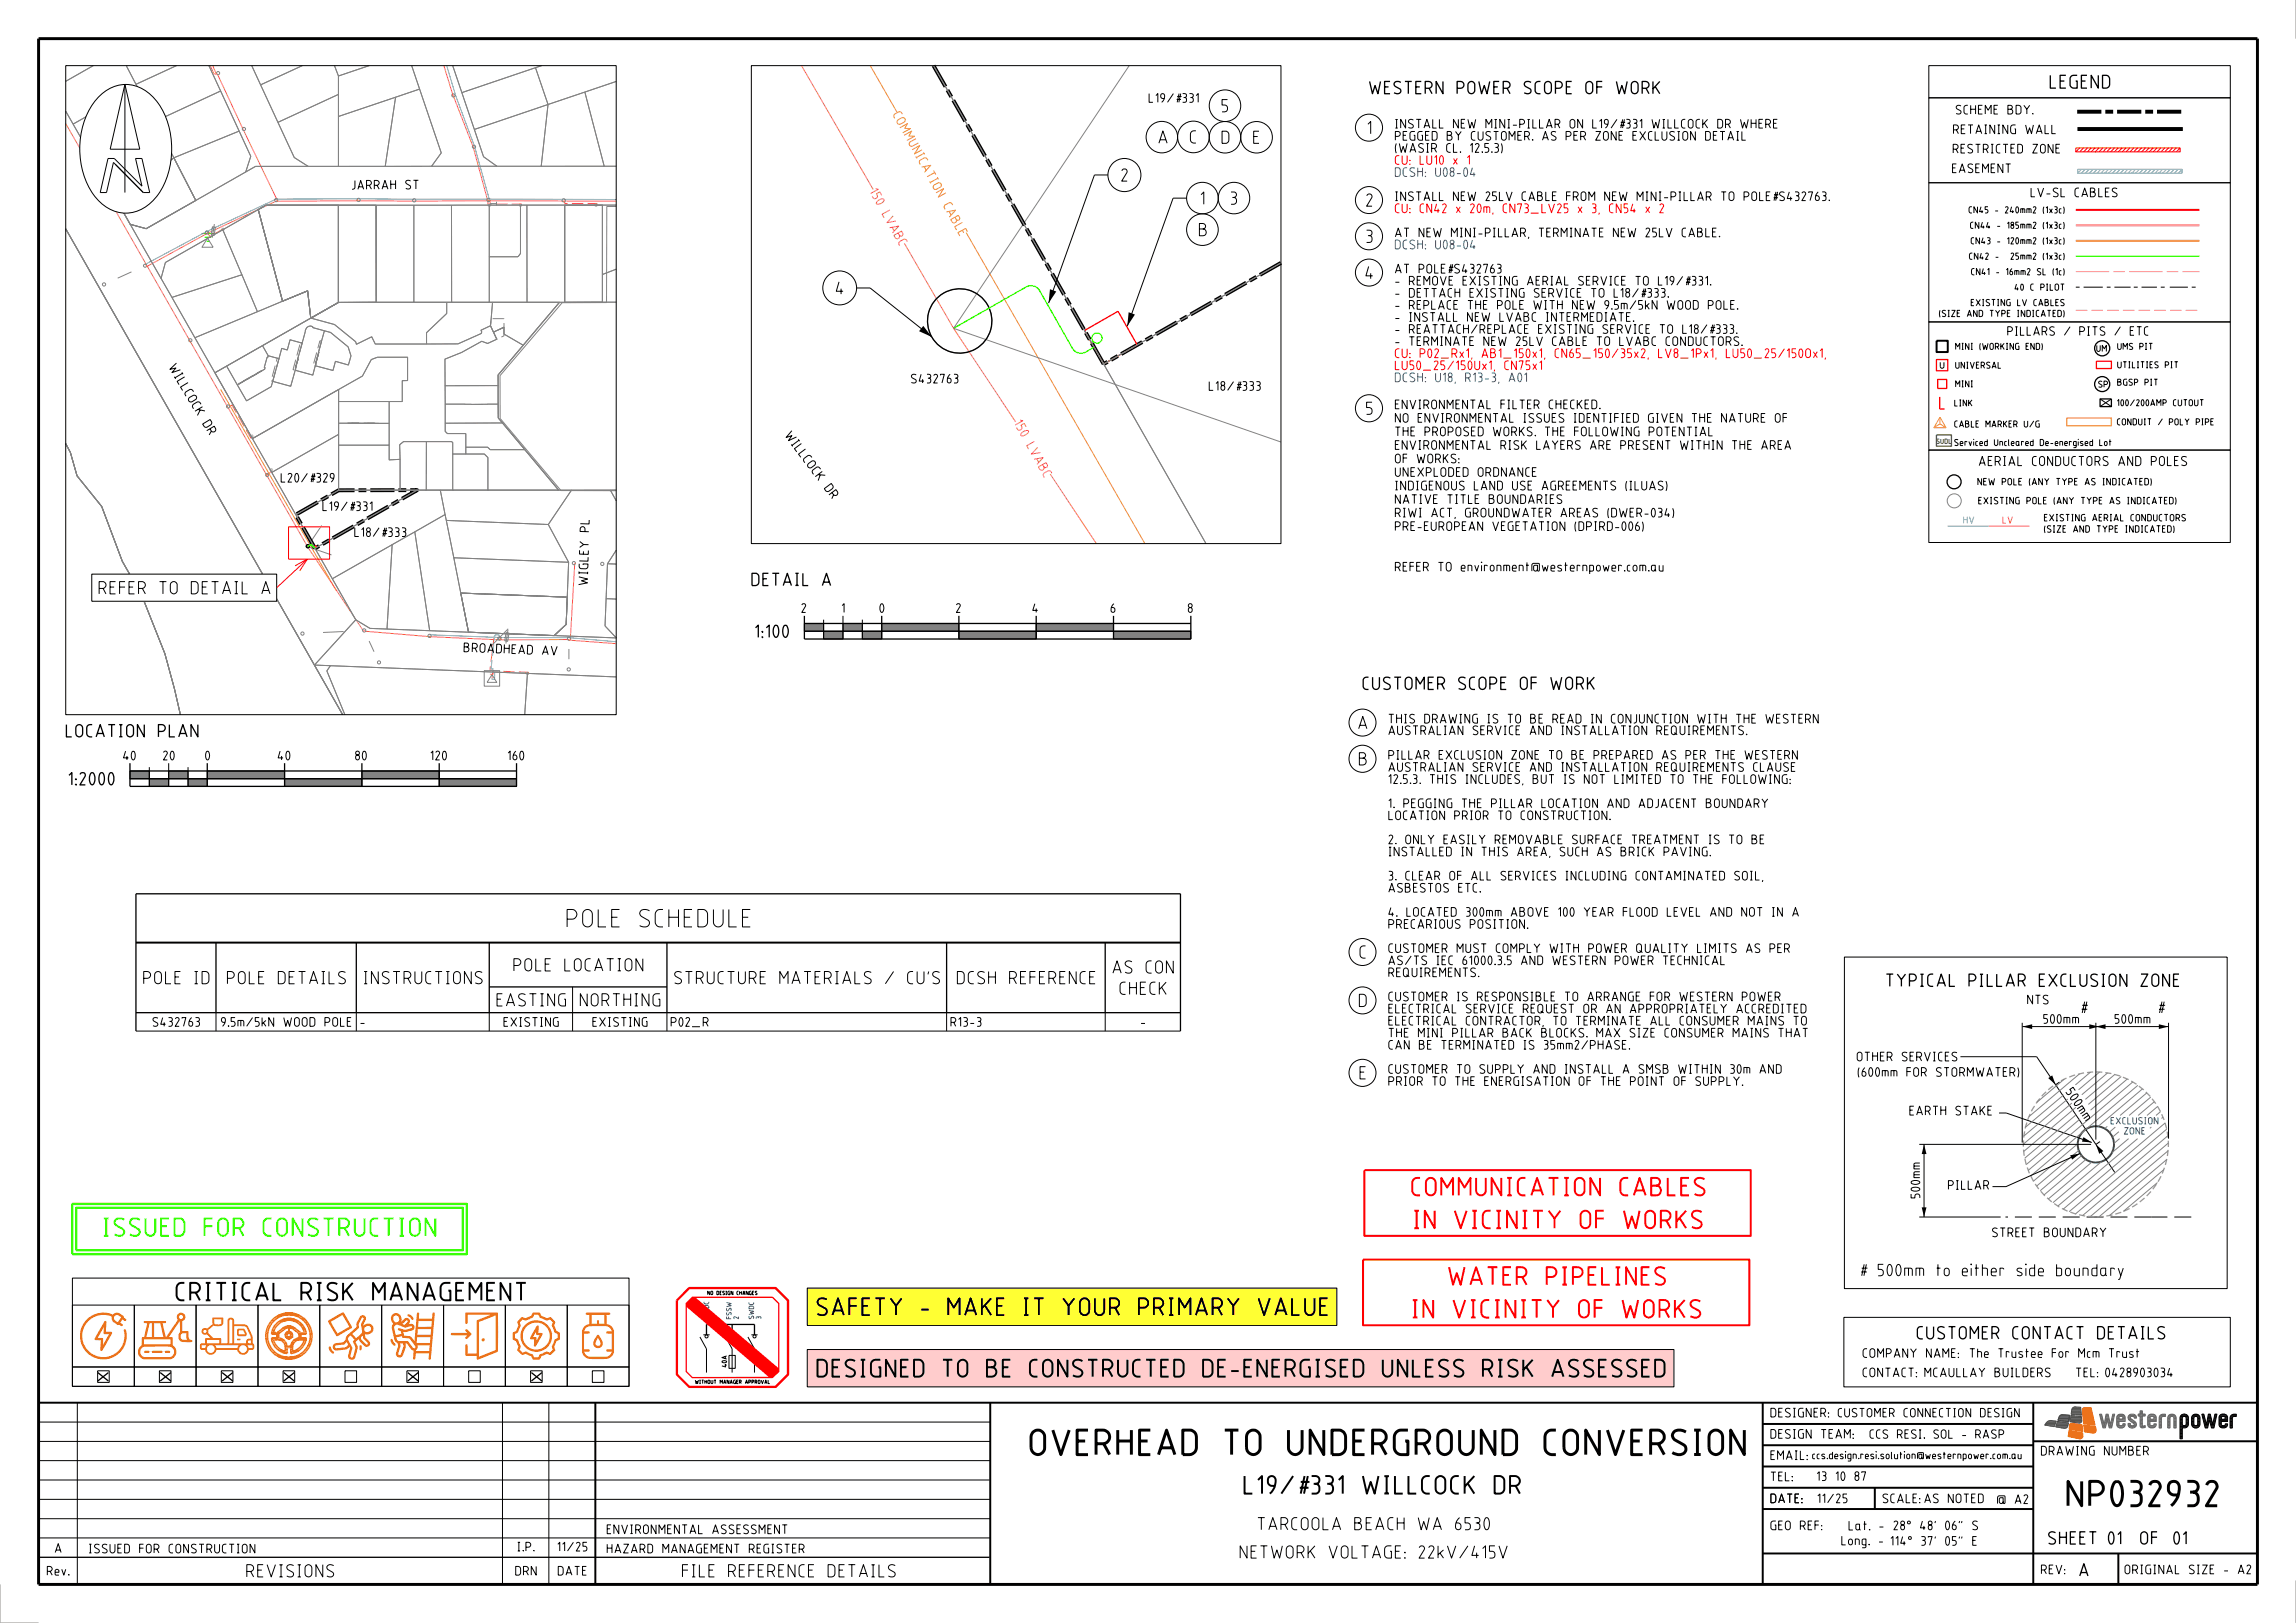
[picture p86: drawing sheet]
<svg xmlns="http://www.w3.org/2000/svg" width="594mm" height="420mm" viewBox="0 0 594 420" stroke-linecap="round" stroke-linejoin="round" font-family="sans-serif">
<defs><g id="words">
<g font-size="7">
<text x="263.4" y="376.7">OVERHEAD TO UNDERGROUND CONVERSION</text>
<text x="532.2" y="390">NP032932</text>
</g>
<g font-size="5">
<text x="146.5" y="240.1">POLE SCHEDULE</text>
<text x="45.5" y="336.7">CRITICAL RISK MANAGEMENT</text>
<text x="304.6" y="386.7">L19/#331 WILLCOCK DR</text>
</g>
<g font-size="5" fill="#f00">
<text x="365.1" y="309.6">COMMUNICATION CABLES</text>
<text x="365.6" y="318.1">IN VICINITY OF WORKS</text>
<text x="374.6" y="332.7">WATER PIPELINES</text>
<text x="365.3" y="341.2">IN VICINITY OF WORKS</text>
</g>
<text font-size="5" fill="#3f0" x="26.6" y="320">ISSUED FOR CONSTRUCTION</text>
<g font-size="4.8">
<text x="211.3" y="340.6">SAFETY - MAKE IT YOUR PRIMARY VALUE</text>
<text x="211.3" y="356.5">DESIGNED TO BE CONSTRUCTED DE-ENERGISED UNLESS RISK ASSESSED</text>
</g>
<text font-size="3.6" x="530.3" y="23">LEGEND</text>
<g font-size="3.5">
<text x="316" y="29.1">5</text>
<text x="354.2" y="24.4">WESTERN POWER SCOPE OF WORK</text>
<text x="353.7" y="34.8">1</text>
<text x="299.7" y="37.2">A</text>
<text x="307.8" y="37.2">C</text>
<text x="316" y="37.3">D</text>
<text x="324.2" y="37.3">E</text>
<text x="290" y="47">2</text>
<text x="310.5" y="53">1</text>
<text x="318.3" y="53">3</text>
<text x="353.4" y="53.5">2</text>
<text x="310.1" y="61.2">B</text>
<text x="353.4" y="62.9">3</text>
<text x="216.2" y="76.3">4</text>
<text x="353.2" y="72.3">4</text>
<text x="353.4" y="107.4">5</text>
<text x="25.5" y="153.8">REFER TO DETAIL A</text>
<text x="194.4" y="151.7">DETAIL A</text>
<text x="195.3" y="165.1">1:100</text>
<text x="352.5" y="178.6">CUSTOMER SCOPE OF WORK</text>
<text x="17" y="190.8">LOCATION PLAN</text>
<text x="351.3" y="188.7">A</text>
<text x="17.7" y="203.3">1:2000</text>
<text x="351.5" y="198.1">B</text>
<text x="132.8" y="251.4">POLE LOCATION</text>
<text x="287.8" y="252">AS CON</text>
<text x="351.7" y="248.1">C</text>
<text x="37" y="254.7">POLE ID</text>
<text x="58.7" y="254.7">POLE DETAILS</text>
<text x="94" y="254.7">INSTRUCTIONS</text>
<text x="174.4" y="254.7">STRUCTURE MATERIALS / CU'S</text>
<text x="247.5" y="254.7">DCSH REFERENCE</text>
<text x="289.6" y="257.5">CHECK</text>
<text x="487.9" y="255.4">TYPICAL PILLAR EXCLUSION ZONE</text>
<text x="128.4" y="260.5">EASTING</text>
<text x="150" y="260.5">NORTHING</text>
<text x="351.5" y="260.6">D</text>
<text x="351.7" y="279.4">E</text>
<text x="495.9" y="346.6">CUSTOMER CONTACT DETAILS</text>
<text x="308.3" y="396.1">TARCOOLA BEACH WA 6530</text>
<text x="529.9" y="399.7">SHEET</text>
<text x="545.3" y="399.7">01</text>
<text x="555.2" y="399.7">OF01</text>
<text x="303.7" y="403.4">NETWORK VOLTAGE: 22kV/415V</text>
<text x="537.9" y="408">A</text>
<text x="63.7" y="408.2">REVISIONS</text>
<text x="176.4" y="408.2">FILE REFERENCE DETAILS</text>
</g>
<g font-size="3.3">
<text x="538.2" y="262.3">#</text>
<text x="558.2" y="262.3">#</text>
<text x="481.2" y="330.3"># 500mm to either side boundary</text>
</g>
<text font-size="2.6" x="511.9" y="120.6">AERIAL CONDUCTORS AND POLES</text>
<g font-size="2.5" fill="#ffa032">
<text x="230.8" y="29.7" transform="rotate(61 230.8 29.7)">COMMUNI CA T I ON</text>
<text x="243.9" y="53.3" transform="rotate(61 243.9 53.3)">CA B LE</text>
</g>
<g font-size="2.5">
<text x="297.2" y="26.6">L19/#331</text>
<text x="506" y="29.6">SCHEME BDY.</text>
<text x="360.9" y="33.3">INSTALL NEW MINI-PILLAR ON L19/#331 WILLCOCK DR WHERE</text>
<text x="505.3" y="34.7">RETAINING WALL</text>
<text x="360.9" y="39.5">(WASIR CL. 12.5.3)</text>
<text x="360.9" y="36.4">PEGGED BY CUSTOMER. AS PER ZONE EXCLUSION DETAIL</text>
<text x="505.2" y="39.7">RESTRICTED ZONE</text>
<text x="505" y="44.8">EASEMENT</text>
<text x="91" y="49.1">JARRAH ST</text>
<text x="360.9" y="52">INSTALL NEW 25LV CABLE FROM NEW MINI-PILLAR TO POLE#S432763.</text>
<text x="525.3" y="51.1">LV-SL CABLES</text>
<text x="360.9" y="61.4">AT NEW MINI-PILLAR, TERMINATE NEW 25LV CABLE.</text>
<text x="360.9" y="70.8">AT POLE#S432763</text>
<text x="360.9" y="77">- DETTACH EXISTING SERVICE TO L18/#333.</text>
<text x="360.9" y="73.9">- REMOVE EXISTING AERIAL SERVICE TO L19/#331.</text>
<text x="360.9" y="83.3">- INSTALL NEW LVABC INTERMEDIATE.</text>
<text x="360.9" y="80.2">- REPLACE THE POLE WITH NEW 9.5m/5kN WOOD POLE.</text>
<text x="360.9" y="89.5">- TERMINATE NEW 25LV CABLE TO LVABC CONDUCTORS.</text>
<text x="360.9" y="86.4">- REATTACH/REPLACE EXISTING SERVICE TO L18/#333.</text>
<text x="43.5" y="95.1" transform="rotate(59 43.5 95.1)">WI LLCOCK</text>
<text x="235.7" y="99.2">S432763</text>
<text x="312.7" y="101.1">L18/#333</text>
<text x="360.9" y="105.9">ENVIRONMENTAL FILTER CHECKED.</text>
<text x="52.3" y="109.7" transform="rotate(59 52.3 109.7)">DR</text>
<text x="202.9" y="112.8" transform="rotate(53 202.9 112.8)">WI LLCOCK</text>
<text x="360.9" y="112.9">THE PROPOSED WORKS. THE FOLLOWING POTENTIAL</text>
<text x="360.9" y="109.4">NO ENVIRONMENTAL ISSUES IDENTIFIED GIVEN THE NATURE OF</text>
<text x="360.9" y="119.9">OF WORKS:</text>
<text x="360.9" y="116.4">ENVIRONMENTAL RISK LAYERS ARE PRESENT WITHIN THE AREA</text>
<text x="72.6" y="124.9">L20/#329</text>
<text x="360.9" y="123.4">UNEXPLODED ORDNANCE</text>
<text x="213.1" y="126.4" transform="rotate(53 213.1 126.4)">DR</text>
<text x="360.9" y="130.4">NATIVE TITLE BOUNDARIES</text>
<text x="360.9" y="126.9">INDIGENOUS LAND USE AGREEMENTS (ILUAS)</text>
<text x="83.4" y="132.2">L19/#331</text>
<text x="152.5" y="137.7" transform="rotate(-88 152.5 137.7)">P L</text>
<text x="360.9" y="137.4">PRE-EUROPEAN VEGETATION (DPIRD-006)</text>
<text x="360.9" y="133.9">RIWI ACT, GROUNDWATER AREAS (DWER-034)</text>
<text x="91.7" y="139">L18/#333</text>
<text x="360.9" y="147.9">REFER TO environment@westernpower.com.au</text>
<text x="152.1" y="151.5" transform="rotate(-88 152.1 151.5)">WI GLEY</text>
<text x="207.3" y="158.6">2</text>
<text x="217.8" y="158.6">1</text>
<text x="227.5" y="158.6">0</text>
<text x="247.3" y="158.6">2</text>
<text x="267.1" y="158.6">4</text>
<text x="287.3" y="158.6">6</text>
<text x="307.3" y="158.6">8</text>
<text x="119.9" y="168.8" transform="rotate(2 119.9 168.8)">B ROA DHEA D</text>
<text x="140.2" y="169.5" transform="rotate(2 140.2 169.5)">A V</text>
<text x="359.2" y="190.2">AUSTRALIAN SERVICE AND INSTALLATION REQUIREMENTS.</text>
<text x="359.2" y="187.2">THIS DRAWING IS TO BE READ IN CONJUNCTION WITH THE WESTERN</text>
<text x="31.8" y="196.8">40</text>
<text x="42.2" y="196.8">20</text>
<text x="53.1" y="196.8">0</text>
<text x="71.8" y="196.8">40</text>
<text x="91.9" y="196.8">80</text>
<text x="111.3" y="196.8">120</text>
<text x="131.3" y="196.8">160</text>
<text x="359.2" y="196.6">PILLAR EXCLUSION ZONE TO BE PREPARED AS PER THE WESTERN</text>
<text x="359.2" y="202.9">12.5.3. THIS INCLUDES, BUT IS NOT LIMITED TO THE FOLLOWING:</text>
<text x="359.2" y="199.7">AUSTRALIAN SERVICE AND INSTALLATION REQUIREMENTS CLAUSE</text>
<text x="359.2" y="209.1">1. PEGGING THE PILLAR LOCATION AND ADJACENT BOUNDARY</text>
<text x="359.2" y="212.2">LOCATION PRIOR TO CONSTRUCTION.</text>
<text x="359.2" y="221.6">INSTALLED IN THIS AREA, SUCH AS BRICK PAVING.</text>
<text x="359.2" y="218.5">2. ONLY EASILY REMOVABLE SURFACE TREATMENT IS TO BE</text>
<text x="359.2" y="227.9">3. CLEAR OF ALL SERVICES INCLUDING CONTAMINATED SOIL,</text>
<text x="359.2" y="231">ASBESTOS ETC.</text>
<text x="359.2" y="237.2">4. LOCATED 300mm ABOVE 100 YEAR FLOOD LEVEL AND NOT IN A</text>
<text x="359.2" y="240.4">PRECARIOUS POSITION.</text>
<text x="359.2" y="249.8">AS/TS IEC 61000.3.5 AND WESTERN POWER TECHNICAL</text>
<text x="359.2" y="246.6">CUSTOMER MUST COMPLY WITH POWER QUALITY LIMITS AS PER</text>
<text x="359.2" y="252.9">REQUIREMENTS.</text>
<text x="359.2" y="262.3">ELECTRICAL SERVICE REQUEST OR AN APPROPRIATELY ACCREDITED</text>
<text x="359.2" y="259.1">CUSTOMER IS RESPONSIBLE TO ARRANGE FOR WESTERN POWER</text>
<text x="524.5" y="259.9">NTS</text>
<text x="39.5" y="265.7">S432763</text>
<text x="57.2" y="265.7">9.5m/5kN WOOD POLE</text>
<text x="93.2" y="265.7">-</text>
<text x="130.3" y="265.7">EXISTING</text>
<text x="153.3" y="265.7">EXISTING</text>
<text x="173.5" y="265.7">P02_R</text>
<text x="245.9" y="265.7">R13-3</text>
<text x="295.1" y="265.7">-</text>
<text x="359.2" y="268.5">THE MINI PILLAR BACK BLOCKS. MAX SIZE CONSUMER MAINS THAT</text>
<text x="359.2" y="265.4">ELECTRICAL CONTRACTOR, TO TERMINATE ALL CONSUMER MAINS TO</text>
<text x="528.6" y="264.9">500mm</text>
<text x="547.1" y="264.9">500mm</text>
<text x="359.2" y="271.6">CAN BE TERMINATED IS 35mm2/PHASE.</text>
<text x="480.3" y="274.7">OTHER SERVICES</text>
<text x="359.2" y="281">PRIOR TO THE ENERGISATION OF THE POINT OF SUPPLY.</text>
<text x="359.2" y="277.9">CUSTOMER TO SUPPLY AND INSTALL A SMSB WITHIN 30m AND</text>
<text x="480.6" y="278.7">(600mm FOR STORMWATER)</text>
<text x="534.3" y="282.6" transform="rotate(56 534.3 282.6)">5</text>
<text x="535.3" y="284" transform="rotate(56 535.3 284)">0</text>
<text x="536.2" y="285.5" transform="rotate(56 536.2 285.5)">0 mm</text>
<text x="494" y="288.7">EARTH STAKE</text>
<text x="496.8" y="310.1" transform="rotate(-90 496.8 310.1)">500mm</text>
<text x="504" y="307.9">PILLAR</text>
<text x="515.4" y="320.2">STREET BOUNDARY</text>
<text x="481.9" y="351.4">COMPANY NAME: The Trustee For Mcm Trust</text>
<text x="481.9" y="356.4">CONTACT:MCAULLAY BUILDERS</text>
<text x="537" y="356.4">TEL:0428903034</text>
<text x="458" y="366.8">DESIGNER:CUSTOMER CONNECTION DESIGN</text>
<text x="458" y="377.8">EMAIL:</text>
<text x="458" y="372.3">DESIGN TEAM:</text>
<text x="528" y="376.7">DRAWING NUMBER</text>
<text x="458" y="383.3">TEL:</text>
<text x="470" y="383.2">13 10 87</text>
<text x="458" y="389">DATE:</text>
<text x="472.7" y="389">/25</text>
<text x="487" y="389">SCALE:</text>
<text x="497.8" y="389">AS NOTED</text>
<text x="516.6" y="389.2">@ A2</text>
<text x="458" y="396">GEO REF:</text>
<text x="14.2" y="401.9">A</text>
<text x="23" y="402">ISSUED FOR CONSTRUCTION</text>
<text x="133.8" y="401.5">I.P.</text>
<text x="144.2" y="401.5">11/25</text>
<text x="157" y="397">ENVIRONMENTAL ASSESSMENT</text>
<text x="157" y="402">HAZARD MANAGEMENT REGISTER</text>
<text x="476.4" y="399.9">Long. -114° 37' 05&quot; E</text>
<text x="478.2" y="396">Lat. -28° 48' 06&quot; S</text>
<text x="12.1" y="407.7">Rev.</text>
<text x="133.3" y="407.7">DRN</text>
<text x="144.3" y="407.7">DATE</text>
<text x="528" y="407.4">REV:</text>
<text x="549.6" y="407.4">ORIGINAL SIZE - A2</text>
</g>
<g font-size="2.5" fill="#f00">
<text x="360.9" y="42.7">CU: LU10 x 1</text>
<text x="360.9" y="55.2">CU: CN42 x 20m, CN73_LV25 x 3, CN54 x 2</text>
<text x="360.9" y="95.8">LU50_25/150Ux1, CN75x1</text>
<text x="360.9" y="92.7">CU: P02_Rx1, AB1_150x1, CN65_150/35x2, LV8_1Px1, LU50_25/150Ox1,</text>
</g>
<g font-size="2.5" fill="#0028fa">
<text x="360.9" y="45.8">DCSH: U08-04</text>
<text x="360.9" y="64.5">DCSH: U08-04</text>
<text x="360.9" y="98.9">DCSH: U18, R13-3, A01</text>
</g>
<g font-size="2.5" fill="#f66">
<text x="224.9" y="49.6" transform="rotate(61 224.9 49.6)">15</text>
<text x="226.3" y="52.2" transform="rotate(61 226.3 52.2)">0</text>
<text x="228.1" y="55.4" transform="rotate(61 228.1 55.4)">LV A B C</text>
<text x="262.2" y="109.5" transform="rotate(61 262.2 109.5)">15</text>
<text x="263.7" y="112.1" transform="rotate(61 263.7 112.1)">0</text>
<text x="265.4" y="115.3" transform="rotate(61 265.4 115.3)">LV A B C</text>
</g>
<g font-size="2.4">
<text x="519.3" y="86.9">PILLARS / PITS / ETC</text>
<text x="483.7" y="372.3">CCS RESI. SOL - RASP</text>
</g>
<text font-size="2" x="468.8" y="377.6">ccs.design.resi.solution@westernpower.com.au</text>
<g font-size="1.9">
<text x="511.6" y="125.6">NEW POLE (ANY TYPE AS INDICATED)</text>
<text x="511.8" y="130.5">EXISTING POLE (ANY TYPE AS INDICATED)</text>
<text x="528.8" y="137.8">(SIZE AND TYPE INDICATED)</text>
<text x="528.8" y="134.9">EXISTING AERIAL CONDUCTORS</text>
</g>
<text font-size="1.9" fill="#39f" x="507.9" y="135.5">HV</text>
<text font-size="1.9" fill="#f66" x="518.1" y="135.5">LV</text>
<g font-size="1.9" fill="#0028fa">
<text x="546.1" y="291">EXCLUSION</text>
<text x="549.5" y="293.6">ZONE</text>
</g>
<g font-size="1.8">
<text x="509.3" y="55.2">CN45 - 240mm2 (1x3c)</text>
<text x="509.7" y="59.2">CN44 - 185mm2 (1x3c)</text>
<text x="509.9" y="63.2">CN43 - 120mm2 (1x3c)</text>
<text x="509.4" y="67.2">CN42 -</text>
<text x="510" y="71.2">CN41 - 16mm2 SL (1c)</text>
<text x="519.1" y="67.2">25mm2 (1x3c)</text>
<text x="521.2" y="75.2">40 C PILOT</text>
<text x="501.7" y="82">(SIZE AND TYPE INDICATED)</text>
<text x="509.9" y="79.2">EXISTING LV CABLES</text>
<text x="505.9" y="95.4">UNIVERSAL</text>
<text x="505.9" y="90.5">MINI (WORKING END)</text>
<text x="542.4" y="91">UM</text>
<text x="547.8" y="90.5">UMS PIT</text>
<text x="547.8" y="95.3">UTILITIES PIT</text>
<text x="505.9" y="100.2">MINI</text>
<text x="542.9" y="100.3">SP</text>
<text x="547.8" y="99.8">BGSP PIT</text>
<text x="505.6" y="105.2">LINK</text>
<text x="547.7" y="105.1">100/200AMP CUTOUT</text>
<text x="505.6" y="110.6">CABLE MARKER U/G</text>
<text x="547.7" y="110">CONDUIT / POLY PIPE</text>
<text x="505.6" y="115.4">Serviced Uncleared De-energised Lot</text>
</g>
<text font-size="1.3" fill="#329932" x="501" y="114.8">SUDL</text>
<g font-size="1.3" fill="#0028fa">
<text x="183.4" y="341.1" transform="rotate(-90 183.4 341.1)">SWDC</text>
<text x="185.3" y="341.1" transform="rotate(-90 185.3 341.1)">1</text>
<text x="189.2" y="341.3" transform="rotate(-90 189.2 341.3)">FSSW</text>
<text x="191.1" y="341.3" transform="rotate(-90 191.1 341.3)">2</text>
<text x="195" y="341.3" transform="rotate(-90 195 341.3)">SWDC</text>
<text x="196.9" y="341.3" transform="rotate(-90 196.9 341.3)">3</text>
</g>
<text font-size="1.3" x="188" y="353.8" transform="rotate(-90 188 353.8)">40A</text>
<g font-size="1">
<text x="183.1" y="335.1">NO DESIGN CHANGES</text>
<text x="179.8" y="358.1">WITHOUT MANAGER APPROVAL</text>
</g>
</g></defs>
<path d="M225.1 17l71.1 123.7M57.1 100.8l29.9 52" fill="none" stroke="#ffa032" stroke-width=".26"/>
<path d="M292.1 17l-45.4 68 84.7 29.4M83.2 136l-3.6 5.4 6.2 2.2" fill="none" stroke="#828282" stroke-width=".26"/>
<path d="M53.6 199.5h20v2h-20z" fill="#828282"/>
<path d="M53.6 199.5h20v2h-20z" fill="none" stroke="#000" stroke-width=".26"/>
<path d="M73.6 201.5h20v2h-20z" fill="#828282"/>
<path d="M73.6 201.5h20v2h-20z" fill="none" stroke="#000" stroke-width=".26"/>
<path d="M93.6 199.5h20v2h-20z" fill="#828282"/>
<path d="M93.6 199.5h20v2h-20z" fill="none" stroke="#000" stroke-width=".26"/>
<path d="M113.6 201.5h20v2h-20z" fill="#828282"/>
<path d="M113.6 201.5h20v2h-20z" fill="none" stroke="#000" stroke-width=".26"/>
<path d="M48.6 201.5h5v2h-5z" fill="#828282"/>
<path d="M48.6 201.5h5v2h-5z" fill="none" stroke="#000" stroke-width=".26"/>
<path d="M43.6 199.5h5v2h-5z" fill="#828282"/>
<path d="M43.6 199.5h5v2h-5z" fill="none" stroke="#000" stroke-width=".26"/>
<path d="M38.6 201.5h5v2h-5z" fill="#828282"/>
<path d="M38.6 201.5h5v2h-5z" fill="none" stroke="#000" stroke-width=".26"/>
<path d="M33.6 199.5h5v2h-5z" fill="#828282"/>
<path d="M33.6 199.5h5v2h-5zM195.2 349.1v6.1" fill="none" stroke="#000" stroke-width=".26"/>
<path d="M182.8 342.7h12.4" fill="none" stroke="#000" stroke-width=".34"/>
<path d="M228.1 161.3h20v2.1h-20z" fill="#828282"/>
<path d="M228.1 161.3h20v2.1h-20z" fill="none" stroke="#000" stroke-width=".26"/>
<path d="M248.1 163.4h20v2h-20z" fill="#828282"/>
<path d="M248.1 163.4h20v2h-20z" fill="none" stroke="#000" stroke-width=".26"/>
<path d="M268.1 161.3h20v2.1h-20z" fill="#828282"/>
<path d="M268.1 161.3h20v2.1h-20z" fill="none" stroke="#000" stroke-width=".26"/>
<path d="M288.1 163.4h20v2h-20z" fill="#828282"/>
<path d="M288.1 163.4h20v2h-20z" fill="none" stroke="#000" stroke-width=".26"/>
<path d="M223.1 163.4h5v2h-5z" fill="#828282"/>
<path d="M223.1 163.4h5v2h-5z" fill="none" stroke="#000" stroke-width=".26"/>
<path d="M218.1 161.3h5v2.1h-5z" fill="#828282"/>
<path d="M218.1 161.3h5v2.1h-5z" fill="none" stroke="#000" stroke-width=".26"/>
<path d="M213.1 163.4h5v2h-5z" fill="#828282"/>
<path d="M213.1 163.4h5v2h-5z" fill="none" stroke="#000" stroke-width=".26"/>
<path d="M208.1 161.3h5v2.1h-5z" fill="#828282"/>
<path d="M208.1 161.3h5v2.1h-5zM38.6 198.5v5M43.6 197.5v6M48.6 198.5v5M477 340.9h100v18h-100z" fill="none" stroke="#000" stroke-width=".26"/>
<path d="M331.4 68l-45.9 26.2M285.5 94.2l-44-77.2M81.5 141.9l-5-8.7 11.1-6.3 20.3-.1-26.4 15.1" fill="none" stroke="#000" stroke-width="1" stroke-dasharray="6.3 1 2 1" stroke-linecap="butt"/>
<path d="M280.6 85.5l8.6-4.9 5 8.7-8.7 4.9zM81.2 141.5l.5-.3 .3 .5-.5 .2z" fill="none" stroke="#f00" stroke-width=".34"/>
<g fill="none" stroke="#28ff00" stroke-width=".34">
<path d="M81.4 141.5l.1 .1z"/>
<circle cx="283.8" cy="87.5" r="1.32"/>
</g>
<g fill="none" stroke="#828282" stroke-width=".26">
<path d="M24.1 17l-7.1 4M241.5 17l70.5 123.7-26.5-46.5 45.9-26.2-45.9 26.2M18.9 32.1l16.7-9.5 4.9 9.5-16.3 9.3zM40.1 31.4l17-7.9 4.8 10.4-16.9 6.9zM71.9 31.7l15.7-7.3v18.7h-7.9l-3.6-2.3zM87.6 30.1l20.9-7-2-6.1 7.7 22.6-2.5 3.4h16.9l-3.5-2.4-8-23.6 2.4 7 20.6-7-1.6 .5 3.3 9.5 17.6-5.9-8.1 2.7 5 19.2h3.1l-93.3 .1-28.3 16.1-4.1-1.2 8 14.1 1.1-4.2 26-14.8h90.6h-3.5v17.9l3.5-1.3-3.5 1.3v7.2h3.5h-14.7l-15.8 18.8v11.1l15.6 18.7h14.9h-1.5l1.5 2.8-1.5-2.8h-10.1l-5.9 8.9 5.2 9.8-.6 16.1-3.1 2.9 16.1 .6M87.6 30.1v-10.4l7.9-2.7-7.9 2.7-1.1-2.7 1.1 2.7v4.7l-15.7 7.3-4.5-9.7 10.8-5-10.8 5-2.3-5 11 23.8 3.6 2.3h-13.6l-2.5 1.4 1.3-4.1-10.9-23.4 3.1 6.5-17 7.9-4.9-9.6 10.4-4.8-10.4 4.8-2.5-4.8 2.9 5.6-16.7 9.5-1.9-3.3 75 131.6-10.6 11.7-64.4-112.9 71.7 125.7-7.3-12.8 4.1 .2-.9 1.3 4.6 11.3-4.6-11.3 .9-1.3 51 2-.8 10.6 .8-10.6 22.9 .9-78-3.1 10.6-11.7 3.7 2.2 63.8 2.5M87.6 30.1l14.7-4.9-2.6 17.9h-12.1zM102.3 25.2l6.2-2.1 5.7 16.5-2.5 3.4-12 .1zM119.5 24l19-6.5 3.3 9.5-19.1 6.5zM122.7 33.5l19.1-6.5-1.8 16h-11.4l-3.5-2.4zM141.8 27l9.5-3.2 5 19.2h-16.3z"/>
<path d="M24.2 41.4l16.3-9.3 4.5 8.7-14.8 11.1zM30.2 51.9l14.8-11.1 5.7 11.1-12.9 7.3-4.1-1.2zM45 40.8l16.9-6.9 3 6.5-1.3 4.1-12.9 7.4zM55 58.7l.7 .1-.3 2.2-.8-.2zM55.5 58l-.6 3.5M57.4 59.2v.2M57.4 59.5l.1 .1M57.5 59.1h-.1M57.6 59.1h.2M57.6 59.6h.2M57.6 59.5l9.2-5.3 6.3 23.7-6.5 2.8zM57.9 59.1h.1"/>
<path d="M57.9 59.2v.2M57.9 59.5v.1M66.8 54.2l2-1.1h18.8v25.2l-7.2 4-.8-7-6.5 2.6zM87.6 53.1h9.7v25.1l-9.7 .1zM97.3 53.1h9.8v25.1h-9.8zM107.1 53.1h9.7v25.1h-9.7zM116.8 53.1h9.8v25.1h-9.8zM126.3 53v.2M126.3 53.3l.1 .1M126.4 52.1v.3M126.4 52.8l-.1 .1M126.5 52.8h.1"/>
<path d="M126.5 53.4h.1M126.6 53.1h8.1v12.5l-.7 .8h-7.4zM126.8 52.8v.1M126.8 52.7h1.6M126.8 53v.2M126.8 53.3v.1M128.4 52.2v1M134.4 53.3l.1 .1M134.4 53v.2M134.5 52.8l-.1 .1M134.6 52.8h.2M134.6 53.4h.2"/>
<path d="M134.7 53.1h1.6v25.1h-9.7v-11.8h7.4l.7-.8zM134.8 52.8l.1 .1M134.9 53.3l-.1 .1M134.9 53v.2M136.3 53.1h9.8v25.1h-9.8zM146.1 53.1h9.8v25.1h-9.8zM154 53.3v.1M154 53v.2M154 52.8v.1M154.1 52.8h.2M154.1 53.4h.2M154.3 52.8l.1 .1"/>
<path d="M154.4 53.3l-.1 .1M154.4 53v.2M159.4 53.4h-2.4l-.1 24.9h-11.4l-16.1 18.9v11.1l15.7 18.6 14.3 .1M34 70.4l-3.6 1.6M42.8 67.9l14.8-8.4 5 11.6-18.1 5.9-2.8-4.9zM44.5 77l18.1-5.9 4 9.6-16.2 6.7zM53.7 61.6l1.4 2.4h-2.9zM115.6 78.2h11.8l-.5 6.1-2.5 1.2 .2 .4-.1 .4-6 2.7h-8.2v-2.9l5.3-5zM127.4 78.2h17.3l-9.3 11.1-5-2.9v-1.7l-2.7 1.3-.8-1.7zM50.4 87.4l29.2-12.1 .8 7-24.8 14.2zM55.6 96.5l3-1.8 5.2 9 6.4-3.6 .4-1.4 4.6 1.3 1.2-4.2 4.5 1.3 .7-2.5 4.5 1.3 .7-2.4 3.3 1 .7-2.4-.7-2.3-4.6-3.8-4.5-1.2-.4-.4a1.37 1.37 0 0 0-1.6 1.5l-.8 2.9-3.2-.9-.7 2.7-1.4-.4-.7 2.6-2.8-.7-1.5-2.7 12.5-7.1 6.1 1.7 5.5 4.4 .2 .7 4-1.9 .9 1.8h21.4l6-2.7 .1-.4-.2-.4 2.5-1.2 1.6 3.5-2.3 1.1-1.6-.6-5.2 2.9-4.3 1.7 .1 18.7 .5 .6h4.8v5.3h-3.4v-3l-.3-.2h-12.4l-1 .8 .1 3.8-2.8 .1v-15.1h3.4v-5.4h1.3v-6.1h-7.8l-1.5 .6-2.3 4.3-28.5 16.2zM55.6 96.5l32-18.2 57.1-.1-15.8 18.8v11.1l15.6 18.7-56.9 .1v-26.1l-22.3 12.7z"/>
<path d="M58.6 94.7l9.3-5.3 1.5 2.7-.1 .4-.2-.1-.7 2.7h.2l-.1 .4-7.1 4.1zM61.4 99.6l7.1-4.1 .1-.4h-.2l.7-2.7 .2 .1 .1-.4 2.8 .7-2 7.3-6.4 3.6zM75 87.9l3.2 .9-3 11.2-4.6-1.3 2.3-8.5 1.4 .4zM79.4 84.8a1.04 1.04 0 0 1 1.6 0l2.9 .8-3 11.5-4.5-1.3 2.6-10.2zM80.4 82.3l7.2-4 28-.1v2.9l-5.3 5v2.9h-13.2l-.9-1.8-4 1.9-.2-.7-5.5-4.4zM83.9 85.6l1.6 .4 4.6 3.8 .7 2.3-.7 2.4-3.3-1-.7 2.4-4.5-1.3zM115.1 92.9l4.3-1.7 5.2-2.9 1.6 .6 2.3-1.1-.8-1.8 2.7-1.3v1.7l5 2.9-6.5 7.7v2.8h-13.8zM115.1 99.8h13.8v4.8h-13.7zM17 114.8l1.2 2.3 1.7 6 6.4 8 5.3 14.2 5.1 8.7 6 15.1 2.4 9.1 1.6 6.7M64.9 112.8v.1M64.9 113l.1 .1M65 112.6l-.1 .1"/>
<path d="M65.1 112.6h.2M65.1 113.1h.2M65.3 113.5l22.3-12.7v11.6l-17.3 9.9zM65.4 112.6v.1M65.4 112.8v.1M65.4 113v.1M87.6 115.2h13.1v3.8l2.8-.1v7.9l-15.9 .1zM87.6 109.5l13.1 .1v5.6h-13.1zM87.6 103.9h13.1v5.7l-13.1-.1zM87.6 100.8l6.2-3.5 2.3-4.3 1.5-.6h7.8v6.1h-1.3v5.4h-16.5zM103.4 115.1l1-.8h5.9v12.5h-6.8zM110.3 114.3h6.5l.3 .2v12.3h-6.8z"/>
<path d="M115.2 104.6h13.7v3.5l1.1 1.3-14.8 .1zM115.2 109.5l14.8-.1 5.8 7h-9l-.6-.7h-5.7v-3.5h-4.8l-.5-.6zM117.1 117.5h8.2l.9 .9v8.4h-9.1zM120.5 115.7h5.7l.6 .7h9l8.7 10.4h-18.3v-8.4l-.9-.9h-4.8zM69.9 121.5v.2M69.9 121.8l.1 .1M70 121.3l-.1 .1M70.1 121.3h.2M70.1 121.9h.2M70.3 122.3l17.3-9.9v14.5l-11.1 6.3zM70.3 121.3l.1 .1M70.4 121.5v.2"/>
<path d="M70.4 121.8l-.1 .1M76.5 133.2l11.1-6.3 20.3-.1-26.4 15.1zM107.3 137.6l7.8-4.4 6.1 30.4-10-.4zM113.9 126.8h33.9l-5.9 8.9-26.4-1zM115.5 134.7l26.4 1 5.2 9.8-29.7-1.2zM81.5 141.9l26.4-15.1h6l1.2 6.4-29.1 16.6zM86 149.8l15.5-8.8-1.4 21.8-4.4-.2-3.7-2.2zM101.5 141l5.8-3.4 3.9 25.6-11.1-.4zM117.4 144.3l29.7 1.2-.3 9-27.6-1zM119.2 153.5l27.6 1-.3 7.1-3.1 2.9-22.2-.9zM159.4 142.4l-2.2 3.5 2.2 .1-2.2-.1-.4 9 2.6 .1-2.6-.1-.3 7.1 3 3.1-3-3.1 .7-16.1zM88.9 163.4l-5.3 .3"/>
<path d="M95.5 165.9l1.3 2.7M125.3 173.5h4v4.1h-4zM127.3 174.6l1.2 2h-2.5zM130.9 163.7l.8 .1-.4 2.2-.7-.1zM131.4 163l-.5 3.5M131.5 162.7l-4.3 4.3M136.2 174.2v.1M136.2 174.4v.1M136.2 174v.1M136.3 174h.2M136.3 174.5h.2M136.6 174l.1 .1"/>
<path d="M136.7 174.2v.1M136.7 174.4l-.1 .1M147.2 167.9v2.7"/>
<circle cx="56.4" cy="18.9" r=".42"/>
<circle cx="21.7" cy="39.7" r=".41"/>
<circle cx="63.1" cy="33.4" r=".42"/>
<circle cx="117.3" cy="24.7" r=".42"/>
<circle cx="122.6" cy="38" r=".42"/>
<circle cx="29" cy="52.6" r=".42"/>
<circle cx="71.5" cy="51.8" r=".42"/>
<circle cx="92.8" cy="51.7" r=".42"/>
<circle cx="107.2" cy="51.8" r=".42"/>
<circle cx="126.4" cy="51.7" r=".42"/>
<circle cx="145.8" cy="51.8" r=".42"/>
<circle cx="26.9" cy="73.6" r=".42"/>
<circle cx="37.5" cy="68.8" r=".41"/>
<circle cx="53.5" cy="60.2" r=".41"/>
<circle cx="49.3" cy="88.1" r=".42"/>
<circle cx="248.3" cy="83.1" r="8.3"/>
<circle cx="59" cy="105.2" r=".41"/>
<circle cx="69.1" cy="122.9" r=".42"/>
<circle cx="79.6" cy="141.4" r=".41"/>
<circle cx="148.5" cy="145.7" r=".42"/>
<circle cx="155.8" cy="145.9" r=".43"/>
<circle cx="78.2" cy="164" r=".42"/>
<circle cx="94.2" cy="163.1" r=".42"/>
<circle cx="98.1" cy="171.4" r=".41"/>
<circle cx="111.1" cy="164.6" r=".42"/>
<circle cx="129.2" cy="165.3" r=".42"/>
<circle cx="147.1" cy="173.2" r=".42"/>
<circle cx="147.2" cy="165.3" r=".42"/>
</g>
<path d="M53.9 59.9v.5M52.1 60.4h3.5M53 61.4h1.8M53.5 62.4h.8" fill="none" stroke="#28ff00" stroke-width=".26"/>
<path d="M115.6 17l2.3 7.9 4.9 13 3.8 13.6M53.5 59.9l-.2-.1 .4 .3 .2-.2M53.5 59.9l-16.1 8.6M126.6 51.5h-55.2l-17.9 8.4M126.6 51.5l32.8 .1M111.1 164.3l18.3 .7M129.1 164.8l.3 .2M129.4 165h17.8l12.2 1.1" fill="none" stroke="#39f" stroke-width=".26"/>
<path d="M56 19.2l-.6-.1-1-2 .1-.1M57.9 59.6l-.1-.4-3.5 2-.6-.9M126.8 53.2v-1.1l-.6-.2M134.9 53.3v-.5h-8.7v-.9M154.4 53.2v-.5h-8.3v-.7M65.4 113.1l-.5 .3-4.9-8.6-1.2 .5M70.4 121.9l-1.5 1.2M127.6 174.5v-1.1h-.8l1-8.7 .5-.3 .6 .1 .6 .8M136.7 174.5v-.5l-9.3-.4v.9" fill="none" stroke="#f66" stroke-width=".26" stroke-dasharray="3 1.1" stroke-linecap="butt"/>
<g fill="none" stroke="#f66" stroke-width=".26">
<path d="M55 17l1 2.2 .2-.1 15.7 33M114.8 17l2.3 7.2 5.3 13.8 3.8 13.9M207.4 17l39.3 68 36.9 55.7M17 32l62.6 109.4 14.5 22 .3-.3v.3l16.9 1.4 18 .8M21.5 39.8l-.2 .2M117.1 24.2v.6M71.9 52.1l-.2-.2-18 8.4M92.5 51.6l.1 .3M92.6 51.9h33.6M92.6 51.9l-20.7 .2M126.2 51.9h.4M126.5 51.7l.1 .2"/>
<path d="M126.6 51.9l32.8 .2M53.7 60.1v.2M53.7 60.3l-15.7 8.7-.3-.3M49 88.2l-.1 .2M65.5 113l-.1 .1M69.1 123l-.2 .1M148.9 145.8h-.2l-1.2 19.9M111.3 164.8l.1 .2M126.8 174.5l.4 .1M127 174.5l.2 .1M127.2 174.6l.1 1M127.2 174.5v.1"/>
<path d="M127.4 174.5l-.2 .1M127.6 174.5l-.4 .1M129.3 165.6l17.6-.1 .6 .2M129.5 165.3l-.2 .3M136.6 174.5h.1M147.4 165.5l.1 .2M147.5 165.7l11.9 .9"/>
</g>
<path d="M129.1 164.8l.2-.2-.3-.3h-.8l-.2 .2-1 8.6h1v2.6l-.7 .1v-.2" fill="none" stroke="#39f" stroke-width=".26" stroke-dasharray="3 1.1" stroke-linecap="butt"/>
<g fill="none" stroke="#828282" stroke-width=".26" stroke-dasharray="3 1.1" stroke-linecap="butt">
<path d="M61.8 99.3l5.9-3.3-5.9 3.3M67.7 96l-5.9 3.2 5.9-3.2M71.7 92.7l.5 .1-1.6 5.9-.5-.2 1.6-5.8M76.4 95.3l.7-2.4-.7 2.4M76.5 95.3l.6-2.4-.6 2.4M76.6 95.3l-.2 .5 .2-.5M77.7 88.7l.5 .1-1.8 7-.6-.1 1.9-7M81.7 94.1l.8-3-.8 3M81.8 94.2l-.2 .5 .2-.5M82.5 91.1l-.8 3 .8-3M82.8 88.2l.4 .1-1.6 6.3-.6-.1 1.8-6.3M127.7 86l-.8-1.7 .2-1.8h3.3v2.2l-2.7 1.3"/>
<path d="M130.4 84.7v2.2l-1.9 .9-.8-1.8 2.7-1.3M90 109.5h8h-8M98 109.6h-8h8"/>
</g>
<path d="M33.6 199.5h100M33.6 197.5v6h100v-6M53.6 197.5v6M73.6 197.5v6M93.6 197.5v6M113.6 197.5v6M33.6 201.5h100" fill="none" stroke="#000" stroke-width=".34"/>
<path d="M208.8 333.3h137.1v9.7h-137.1z" fill="#ff3"/>
<path d="M208.8 333.3h137.1v9.7h-137.1z" fill="none" stroke="#000" stroke-width=".26"/>
<path d="M208.8 349.2h224.3v9.7h-224.3z" fill="#fcc"/>
<g fill="none" stroke="#000" stroke-width=".26">
<path d="M218.1 159.4v6M213.1 160.4v5M223.1 160.4v5M477.2 247.7h99v85.8h-99zM507.2 273.5h19.7l20.2 29.9M523.2 264.7v31M523.2 265.7h18.8M542.2 264.7v30.2M542.2 265.7h18.8M561 264.7v30M496.5 296.1h44.5M497.8 296.1v18.8"/>
<path d="M517.2 288h1.8l22.2 7.6M532.8 280l-1 .7M538.1 298.5l-19.1 8.6h-3.5M543.3 295.4l-1 .7M496.5 314.9h21.1M181.1 346l1.7 3.1v6.1M182 345.4h1.6M187.7 346l1.7 3.1v6.1M188.6 350.7h1.6v3.4h-1.6zM188.6 345.4h1.6M193.5 346l1.7 3.1M194.4 345.4h1.6"/>
<path d="M208.8 349.2h224.3v9.7h-224.3z"/>
<circle cx="182.8" cy="345.8" r=".41"/>
<circle cx="189.4" cy="345.8" r=".41"/>
<circle cx="195.2" cy="345.8" r=".41"/>
</g>
<path d="M178.3 333.3h22.4l3.2 3.2v19.2l-3.2 3.2h-22.4l-3.2-3.2v-19.2z" fill="none" stroke="#f00" stroke-width=".59"/>
<path d="M177.5 337.3l1.6-1.6h20.7l1.7 1.6v17.6l-1.7 1.6h-20.7l-1.6-1.6z" fill="none" stroke="#f00" stroke-width=".34"/>
<path d="M208.1 159.4v6h100v-6M228.1 159.4v6M248.1 159.4v6M268.1 159.4v6M288.1 159.4v6M208.1 161.3h100M208.1 163.4h100M182.8 342.7v2.7M189.4 342.7v2.7M195.2 342.7v2.7" fill="none" stroke="#000" stroke-width=".34"/>
<path d="M485 385v5.5" fill="none" stroke="#000" stroke-width=".51"/>
<path d="M556.6 314.9h-37.8M566.9 314.9h-10.3" fill="none" stroke="#000" stroke-width=".26" stroke-dasharray="4.4 1.8" stroke-linecap="butt"/>
<circle cx="542.2" cy="296.1" r="4.7" fill="none" stroke="#093" stroke-width=".51"/>
<path d="M533.2 279.7a18.7 18.7 0 0 1 27.8 15.6 18.7 18.7 0 0 1-26.4 17.9 18.7 18.7 0 0 1-4-31.7l.7-.6" fill="none" stroke="#999" stroke-width=".34" stroke-dasharray="1.6 .8" stroke-linecap="butt"/>
<path d="M523.2 265.7l2.5-.6v1.2zM529.9 279l1-.7 .9 2.4zM540.5 265.1l2.5 .6-2.5 .6zM542.2 265.7l2.5-.6v1.2zM558.5 265.1l2.5 .6-2.5 .6zM497.8 296.1l.6 2.5h-1.2zM535.6 299l2.5-.5-2 1.6zM539 294.3l2.2 1.3-2.6-.2zM542.2 296.1l2 1.8-1.1 .7zM497.2 312.4h1.2l-.6 2.5z" fill="#000"/>
<g fill="none" stroke="#828282" stroke-width=".26">
<path d="M534 279.3l-7.1 6M538 277.9l-13.1 11.1M540.8 277.4l-3.9 3.4M543.2 277.4l-5.5 4.6M545.3 277.7l-6.7 5.6M547.1 278l-7.6 6.5M548.8 278.6l-8.5 7.2M550.3 279.2l-9.5 8.1M551.8 280l-27.1 22.9M533.9 283.3l-9.9 8.4M535 284.4l-11.4 9.6M536 285.5l-12.5 10.6"/>
<path d="M537.1 286.5l-13.5 11.5M537.1 288.5l-13.3 11.2M537.6 296l-11.5 9.7M537.8 297.7l-10.9 9.2M538.1 289.6l-13.9 11.8M538.6 299l-10.8 9.1M545.2 291.5l-.7 .5M547.3 291.7l-1.6 1.3M548.2 292.9l-1.7 1.4M548.4 294.7l-1.5 1.2M550.7 294.7l-4.3 3.6M553 294.7l-20.6 17.4"/>
<path d="M553.1 280.9l-27.7 23.4M554.3 281.8l-11.5 9.7M555.4 282.8l-6.9 5.9M556.4 283.9l-5.6 4.8M556.6 291.7l-.4 .3M557.4 285.1l-4.2 3.6M558.2 286.3l-2.8 2.4M558.9 287.7l-1.1 1M560.1 290.6l-26.3 22.3M560.6 292.2l-25.3 21.4M560.8 293.9l-23.8 20.2M560.9 297.8l-20.1 17"/>
<path d="M561 295.8l-22.2 18.8M539.6 300.1l-10.8 9.1M541.2 300.7l-11.3 9.6M543.7 300.6l-12.6 10.6M558.2 306l-8.9 7.5M559.8 302.7l-14.1 11.9M560.6 300.1l-17.5 14.8"/>
</g>
<path d="M353 302.8h99.9v17h-99.9zM352.6 325.9h100v17.1h-100z" fill="none" stroke="#f00" stroke-width=".51"/>
<path d="M18.7 311.6h102.1v12.9h-102.1zM19.8 312.5h99.9v11.1h-99.9z" fill="none" stroke="#3f0" stroke-width=".59"/>
<path d="M224.9 49.6l2.1-1.2 7.8 14.1-2.1 1.2z" fill="#fff"/>
<path d="M74.6 136.3h10.7v8.4h-10.7z" fill="none" stroke="#f00" stroke-width=".26"/>
<path d="M23.7 148.6h47.9v7h-47.9z" fill="#fff"/>
<g fill="none" stroke="#000" stroke-width=".26">
<path d="M307 51.3h-3.5l-11.9 33.1M23.7 148.6h47.9v7h-47.9zM18.7 330.7h144v28.1h-144zM10 368h246.2M10 373h246.2M10 378h246.2M20 363v47M130 363v47M142 363v47M564 372.2h.6M564 372h.6M564 371.7h.6"/>
<path d="M564 371.6h.6M564 371.4h.6M564 371.1h.6M564 371h.6M564 370.8h.6M564 370.5h.6M564 370.4h.6M564 370.2h.6M564 369.9h.6M564 369.8h.6M564 369.6h.6M564 369.3h1.7"/>
<path d="M564 369.2h2M564 369h2.1M564 368.7h.7M564 368.6h.6M564 368.4h.6M564 368.1h.6M564 368h.6M564 367.8h.6M564 367.5h.6M564 367.3h.6M564 367.2h.6M564 366.9h.6"/>
<path d="M564 366.7h.6M564.1 366.6h.8M564.2 366.3h1.8M564.3 366.2a1.1 1.1 0 0 1 1.2-.2 1.1 1.1 0 0 1 .7 1v1.5a1.1 1.1 0 0 1-1.6 .9v2.9h-.6v-5.4zM564.4 366.1h1.4M564.6 366.7l.4-.1 .5 .1 .1 1.8-.2 .4-.8-.2zM564.9 366h.4M565.2 366.6h.9M565.5 368.7h.7M565.5 366.7h.7M565.6 368.6h.6M565.6 368.4h.6"/>
<path d="M565.6 368.1h.6M565.6 368h.6M565.6 367.8h.6M565.6 367.5h.6M565.6 367.3h.6M565.6 367.2h.6M565.6 366.9h.6M567 368.7h.6M567 368.5h.6M567 368.3h.6M567 368.1h.6M567 367.9h.6"/>
<path d="M567 367.7h.6M567 367.5h.6M567 367.3h.6M567 367.1h.6M567 366.9h.6M567 366.7h.7M567.1 368.9h.7M567.1 366.5h2M567.2 369.1h1.8M567.2 366.3h1.7M567.3 366.2a1.11 1.11 0 0 1 1.2-.2 1.11 1.11 0 0 1 .7 1v1.5a1.1 1.1 0 0 1-1.1 1 1.1 1.1 0 0 1-1.1-1v-1.6zM567.3 369.3h1.6"/>
<path d="M567.5 366.1h1.2M567.6 366.7l.4-.1 .5 .1 .1 1.8-.2 .4-.8-.2zM567.7 369.5h.8M568.4 368.9h.7M568.5 366.7h.6M568.5 368.7h.7M568.6 368.5h.6M568.6 368.3h.6M568.6 368.1h.6M568.6 367.9h.6M568.6 367.7h.6M568.6 367.5h.6"/>
<path d="M568.6 367.3h.6M568.6 367.1h.6M568.6 366.9h.6M569.6 366h.6l.6 2.7 .5-2.7h.5l.7 2.6 .5-2.6h.5l-.7 3.5h-.7l-.5-2.1-.5 2.1h-.6zM569.6 366h.6M569.7 366.2h.5M569.7 366.4h.6M569.8 366.6h.5M569.8 366.8h.6M569.9 367h.5M569.9 367.2h.6M570 367.4h.5"/>
<path d="M570.1 367.6h.5M570.1 367.8h.5M570.1 368h.6M570.2 368.2h.5M570.2 368.4h.6M570.3 368.6h1M570.3 368.8h1M570.4 369h.9M570.4 369.2h.8M570.5 369.4h.6M570.9 368.4h.5M570.9 368.2h.5"/>
<path d="M570.9 368h.6M571 367.8h.5M571 367.6h.5M571 367.4h1.2M571.1 367.2h1M571.1 367h1M571.2 366.8h.8M571.2 366.6h.8M571.3 366.4h.7M571.3 366.2h.6M571.3 366h.6M571.6 367.6h.6"/>
<path d="M571.7 367.8h.6M571.7 368h.6M571.8 368.2h.5M571.9 368.4h.5M571.9 368.6h1M572 368.8h.9M572 369h.9M572.1 369.2h.7M572.1 369.4h.7M572.5 368.4h.5M572.6 368.2h.5M572.6 368h.5"/>
<path d="M572.6 367.8h.5M572.7 367.6h.5M572.7 367.4h.5M572.8 367.2h.5M572.8 367h.5M572.8 366.8h.5M572.9 366.6h.5M572.9 366.4h.5M573 366.2h.5M573 366h.5M574.1 368.6h.6M574.1 368.2h.6"/>
<path d="M574.1 368h.6M574.1 367.8h2.2M574.1 367.6h2.2M574.1 367.2h.6M574.1 368.4h.6M574.1 367.4h2.2M574.1 367h.6M574.1 366.8h.6M574.1 366.6h.8M574.1 368.8h.6M574.1 369h2.1M574.2 366.4h2"/>
<path d="M574.3 369.2h1.8M574.3 366.2l.7-.2a1.03 1.03 0 0 1 1.3 .8v1.1h-1.6v.7l.1 .3h.6l.3-.1v-.3h.6a1.12 1.12 0 0 1-1 1 1.12 1.12 0 0 1-1.2-.9v-1.8zM574.4 366.2h1.6M574.5 369.4h1.4M574.7 366.7l.8-.1 .2 .7h-1zM574.7 366h.9M575.5 366.6h.7M575.6 368.8h.7M575.7 367.2h.6M575.7 367h.6M575.7 366.8h.6M575.7 368.6h.6"/>
<path d="M576.9 369.5h.6M576.9 369.3h.6M576.9 369.1h.6M576.9 368.9h.6M576.9 368.7h.6M576.9 368.5h.6M576.9 368.3h.6M576.9 368.1h.6M576.9 367.9h.6M576.9 367.7h.6M576.9 367.5h.6M576.9 367.3h.6"/>
<path d="M576.9 367.1h.6M576.9 366.9h.7M577 366.7h.7M577.1 366.5h1.5M577.1 366.4a1.44 1.44 0 0 1 1.5-.4v.6h-.8l-.3 .3v2.6h-.6v-2.6zM577.2 366.3h1.4M577.5 366.1h1.1M10 383h246M10 388h246.2M10 393h246.2M10 398h246.2"/>
<circle cx="300.6" cy="35.5" r="4.1"/>
<circle cx="308.8" cy="35.4" r="4.1"/>
<circle cx="316.9" cy="27.4" r="4.1"/>
<circle cx="316.9" cy="35.5" r="4.1"/>
<circle cx="354.2" cy="33" r="3.5"/>
<circle cx="311.1" cy="51.3" r="4.1"/>
<circle cx="354.2" cy="51.8" r="3.5"/>
<circle cx="354.2" cy="61.2" r="3.5"/>
<circle cx="354.2" cy="70.5" r="3.5"/>
<circle cx="354.2" cy="105.7" r="3.5"/>
<circle cx="352.5" cy="196.4" r="3.5"/>
<circle cx="352.5" cy="187" r="3.5"/>
<circle cx="352.5" cy="258.9" r="3.5"/>
<circle cx="352.5" cy="246.4" r="3.5"/>
</g>
<path d="M76.3 146.4l3.2-1.7-2 3M79.5 144.7l-7.9 7.4" fill="none" stroke="#f00" stroke-width=".26"/>
<path d="M292 80.8l1.6 .6-2 3z" fill="#000"/>
<g fill="none" stroke="#000" stroke-width=".51">
<path d="M10 363h574M154 363v47M256.2 363v47M456 363v47M456 368.5h70M456 374h70M456 379.5h70M526 363v47M526 373h58M456 385h70M456 390.5h70M456 402h128"/>
<path d="M548 402v8"/>
</g>
<path d="M10 10h574v400h-574z" fill="none" stroke="#000" stroke-width=".76" stroke-linecap="butt"/>
<g fill="none" stroke="#4d4d4d" stroke-width=".26">
<path d="M529 368.8h2.6M529.1 368.6h2.6M529.3 368.4h2.5M529.4 368.2h2.4M529.6 368l.2-.2a2.65 2.65 0 0 1 2.2 0l-.5 1.4-2.5-.4zM529.6 368h2.3M529.8 367.8h2.2M530.2 369h1.3M531.5 369.2h.1M531.9 369.1h3.1M532 369.3h2.8M532 368.9h3"/>
<path d="M532 368.7h3.1M532.1 368.5h3M532.2 368.3h2.9M532.2 368.1h2M532.3 367.8l2.8 .4a1.15 1.15 0 0 1-1.1 1.4l-2.2-.4zM532.3 367.9h.4M532.4 367.5h2.8M532.5 367.3h2.8M532.6 367.1h2.7M532.7 366.9h2.6M532.7 366.7h2.7M532.8 366.5h2.6"/>
<path d="M533 366.3l.6-.2 1.8 .2-.2 1.6-2.8-.4zM533 366.3h2.3M533.2 369.5h1.5M533.4 367.7h1.8M535 367.9h.2M535.2 367.9l.2-1.6-.2 1.6M535.6 367.8h3M535.6 367.6h3M535.6 367.4h3M535.7 367.2h2.9M535.7 367h2.8M535.7 366.8h2.8"/>
<path d="M535.7 366.6h2.8M535.8 366.3l2.7 .3 .1 1a.6 .6 0 0 1-.7 .6l-2.3-.3zM535.8 366.4h1M535.8 365.9h2.6M535.9 365.7h2.5M535.9 365.5h2.5M535.9 365.3h2.5M535.9 365.1h2.5M536 364.9h2.4M536 364.7h2.3M536.1 364.5h2.2M536.1 368h2.3"/>
<path d="M536.2 364.3h2.1M536.3 364.3l.5-.2 1.5 .1 .2 2-2.7-.2 .2-1.2zM536.6 364.1h.5M537.1 366.1h1.3M537.7 368.2h.5"/>
</g>
<g fill="none" stroke="#c60" stroke-width=".26">
<path d="M535.1 371.7h3.8M535.1 371.5h3.8M535.1 371.3h3.8M535.2 371.1h3.6M535.2 370.9h3.6M535.2 370.7h3.2M535.2 370.5h2M535.3 370.2l3.5 .6 .1 .8a.74 .74 0 0 1-.9 .7l-2.9-.6zM535.3 370.3h.7M535.3 369.8h3.4M535.3 369.6h3.4M535.4 369.4h3.3"/>
<path d="M535.4 369.2h3.3M535.4 369h3.3M535.4 368.8h3.3M535.5 368.6h2.2M535.5 368.5l.5-.2 2.7 .4 .1 1.7-3.5-.6zM535.7 368.4h.6M535.9 371.9h2.9M536 370h2.8M536.9 372.1h1.8M537.2 370.2h1.6M537.9 372.3h.5M538.4 370.4h.4"/>
<path d="M538.7 365.1h2.5M538.7 364.9h2.4M538.8 365.5h2.5M538.8 365.3h2.4M538.8 364.7h2.3M538.8 365.9h2.5M538.8 365.7h2.5M538.8 366.3h2.6M538.8 366.1h2.6M538.9 366.7h2.6M538.9 366.5h2.6M538.9 364.5h2.1"/>
<path d="M538.9 366.9h2.7M538.9 364.4l.5-.2 1.6 .1 1 4.5-3-.4-.3-3.4zM538.9 367.3h2.8M538.9 367.1h2.7M539 367.7h2.8M539 367.5h2.7M539 368.1h2.9M539 367.9h2.8M539 368.3h2.9M539.1 368.7l3 .5a1.26 1.26 0 0 1-.1 1.5l-.6 .2-2.1-.4zM539.1 369.1h2.7M539.1 368.9h1.2"/>
<path d="M539.1 364.3h1.4M539.2 369.5h3M539.2 369.3h2.9M539.2 369.9h3.1M539.2 369.7h3.1M539.2 370.1h3.1M539.3 370.3h3M539.4 370.5h2.8M539.8 368.5h2.1M540.6 370.7h1.4M541.4 368.7h.6"/>
</g>
<g fill="none" stroke="#666" stroke-width=".26">
<path d="M543.2 366h.5l.7 2.7 .5-2.7h.5l.6 2.6 .6-2.6h.5l-.8 3.5h-.6l-.6-2.1-.4 2.1h-.6zM543.2 366.1h.6M543.3 366.3h.5M543.3 366.5h.5M543.3 366.7h.6M543.4 366.9h.5M543.5 367.1h.5M543.5 367.3h.6M543.6 367.5h.5M543.6 367.7h.6M543.7 367.9h.5M543.7 368.1h.6"/>
<path d="M543.8 368.3h.5M543.8 368.5h.5M543.8 368.7h1.1M543.9 368.9h.9M543.9 369.1h.9M544 369.3h.7M544.4 368.5h.5M544.4 368.3h.5M544.5 368.1h.5M544.5 367.9h.5M544.5 367.7h.6M544.6 367.5h1.1"/>
<path d="M544.6 367.3h1.1M544.7 367.1h.9M544.7 366.9h.9M544.7 366.7h.9M544.8 366.5h.7M544.8 366.3h.7M544.8 366.1h.6M545.2 367.7h.6M545.3 367.9h.6M545.3 368.1h.6M545.4 368.3h.5M545.4 368.5h1.1"/>
<path d="M545.5 368.7h1M545.5 368.9h1M545.6 369.1h.8M545.6 369.3h.8M546.1 368.3h.5M546.1 368.1h.5M546.2 367.9h.5M546.2 367.7h.5M546.2 367.5h.5M546.3 367.3h.5M546.3 367.1h.5M546.4 366.9h.5"/>
<path d="M546.4 366.7h.5M546.5 366.5h.4M546.5 366.3h.5M546.6 366.1h.5M547.6 367.7h2.2M547.6 367.1h.6M547.6 368.7h.6M547.6 368.5h.6M547.6 368.3h.6M547.6 368.1h.6M547.6 367.9h.6M547.6 367.5h2.2"/>
<path d="M547.6 367.3h2.2M547.6 366.9h.6M547.6 366.7h.7M547.7 368.9h.7M547.7 366.5h2M547.7 369.1h2M547.8 366.3h1.8M547.9 366.2l.6-.2a.99 .99 0 0 1 1.3 .8v1.1h-1.6v.7l.2 .3h.5l.3-.4h.6a1.1 1.1 0 0 1-1 1 1.1 1.1 0 0 1-1.2-.9v-1.8zM547.9 369.3h1.6M548.1 366.1h1.3M548.2 369.5h1M548.3 366.7l.8-.1 .1 .7h-1z"/>
<path d="M549.1 368.9h.7M549.2 366.7h.6M549.2 367.1h.6M549.2 368.7h.6M549.2 368.5h.6M549.2 366.9h.6M550.5 368.7h.6M550.5 368.5h.6M550.5 366.9h.6M550.5 366.7h.7M550.6 368.9h.8M550.6 367.1h.7"/>
<path d="M550.6 366.5h2.1M550.7 367.3h.9M550.7 369.1h1.9M550.7 366.3a1.16 1.16 0 0 1 1.2-.3 1.16 1.16 0 0 1 .8 1h-.6v-.3l-.3-.1-.7 .1 .2 .4 1 .8a1 1 0 0 1 .2 1.4 1 1 0 0 1-1.4 .1 .97 .97 0 0 1-.6-1h.6l.1 .4 .2 .1 .7-.2-.1-.3-1.3-1.1-.2-.5zM550.7 366.3h1.9M550.8 367.5h1.1M550.9 369.3h1.5M550.9 366.1h1.4M551.1 367.7h1M551.4 367.9h1M551.4 369.5h.5M551.6 368.1h1"/>
<path d="M551.9 368.9h.8M551.9 368.3h.8M552.1 368.7h.6M552.1 368.5h.6M552.1 366.7h.6M552.1 366.9h.6M553.2 366.2h1.8M553.2 366.4h1.8M553.2 366h1.8M553.6 365.1h.6v.9h.8v.4h-.8v2.4l.3 .2 .5-.1v.5l-.6 .1a.6 .6 0 0 1-.8-.6v-2.5h-.4v-.4h.4zM553.6 368.6h.6M553.6 368.2h.6"/>
<path d="M553.6 368h.6M553.6 367.6h.6M553.6 369h.8M553.6 368.8h.6M553.6 368.4h.6M553.6 367.8h.6M553.6 367.4h.6M553.6 367.2h.6M553.6 367h.6M553.6 366.8h.6M553.6 366.6h.6M553.6 365.8h.6"/>
<path d="M553.6 365.6h.6M553.6 365.4h.6M553.6 365.2h.6M553.7 369.2h1.3M553.9 369.4h1.1M554.7 369h.3M555.6 367.2h.7M555.6 368.4h.6M555.6 367.4h2.2M555.6 367h.7M555.6 368.6h.6M555.6 368.2h.6"/>
<path d="M555.6 368h.6M555.6 367.8h2.2M555.6 367.6h2.2M555.7 368.8h.6M555.7 366.8h.6M555.7 366.6h.7M555.7 369h2M555.8 366.4h1.9M555.9 369.2h1.7M555.9 366.2l.6-.2a1.03 1.03 0 0 1 1.3 .8v1.1h-1.6v.7l.2 .3h.5l.3-.1v-.3h.6a1.12 1.12 0 0 1-1 1 1.12 1.12 0 0 1-1.2-.9v-1.8zM555.9 366.2h1.7M556.1 369.4h1.3"/>
<path d="M556.2 366h1.1M556.4 366.6h.7l.1 .7h-.9zM557.1 366.6h.7M557.2 368.8h.6M557.2 367.2h.6M557.2 367h.6M557.2 366.8h.6M557.2 368.6h.6M558.6 369.1h.6M558.6 367.7h.6M558.6 367.3h.6M558.6 367.1h.6"/>
<path d="M558.6 369.5h.6M558.6 369.3h.6M558.6 368.9h.6M558.6 368.7h.6M558.6 368.5h.6M558.6 368.3h.6M558.6 368.1h.6M558.6 367.9h.6M558.6 367.5h.6M558.6 366.9h.6M558.6 366.7h.7M558.7 366.5h1.5"/>
<path d="M558.8 366.4a1.44 1.44 0 0 1 1.4-.4v.6h-.8l-.2 .3v2.6h-.6v-2.6zM558.8 366.3h1.4M559.1 366.1h1.1M560.8 367.7h.6M560.8 367.1h.6M560.8 369.5h.6M560.8 369.3h.6M560.8 369.1h.6M560.8 368.9h.6M560.8 368.7h.6M560.8 368.5h.6M560.8 368.3h.6"/>
<path d="M560.8 368.1h.6M560.8 367.9h.6M560.8 367.5h.6M560.8 367.3h.6M560.8 366.9h.6M560.8 366.7h.7M560.9 366.5h2M561.1 366.3h1.7M561.1 366.2l.7-.2a1.03 1.03 0 0 1 1.2 .9v2.6h-.6v-2.6l-.4-.3h-.4l-.2 .3v2.6h-.6v-2.6zM561.3 366.1h1.2M562.3 366.7h.7M562.4 367.7h.6"/>
<path d="M562.4 367.1h.6M562.4 369.5h.6M562.4 369.3h.6M562.4 369.1h.6M562.4 368.9h.6M562.4 368.7h.6M562.4 368.5h.6M562.4 368.3h.6M562.4 368.1h.6M562.4 367.9h.6M562.4 367.5h.6M562.4 367.3h.6"/>
<path d="M562.4 366.9h.6"/>
</g>
<path d="M10 403h246" fill="none" stroke="#000" stroke-width=".34"/>
<path d="M594 0v10M0 410v10h10M594 409v11" fill="none" stroke="#828282" stroke-width=".26"/>
<g fill="#e57100">
<path d="M74.5 339.7h.5z"/>
<path d="M74.3 339.7h.9z"/>
<path d="M74.5 339.7h.7z"/>
<path d="M74.1 339.7h1.3z"/>
<path d="M74.3 339.7h1.1z"/>
<path d="M74 339.7h1.4z"/>
<path d="M73.9 339.7h1.7z"/>
<path d="M74 339.7h1.6z"/>
<path d="M73.9 339.7l1.7 .1z"/>
<path d="M116.7 345l4.2-.1-.5-.5 .1-.4h.3l1.2 1.3-1.4 1.2-.2-.4 .5-.5-4-.1-.3-.2z" fill-rule="evenodd"/>
<path d="M27.1 341.9l-2.6 4.5 .1 .4h1.5l-.1 2.6 .1 .2 .4-.2 2.5-4.4-.2-.4h-1.4l.2-2.5zM26.8 343.4v1.7l1.4 .1-1.6 2.9v-1.8l-1.3-.1z" fill-rule="evenodd"/>
<path d="M22.7 341.2a6 6 0 0 0 2.3 10.3 6 6 0 0 0 7.5-7.5l-.4 .1-.1 .3a5.4 5.4 0 0 1-5.1 6.8 5.4 5.4 0 0 1-5.5-6.4 5.4 5.4 0 0 1 7.5-4v.7l.4 .6 1.2 .8 .3-.1 .8 .4 .2-.5-.6-.5 .5-.8 .6 .5 .3-.1 .1-.3-.7-.5-.1-.5-.9-.5a1.54 1.54 0 0 0-1.9 .2 6 6 0 0 0-6.4 1zM29.6 340.6l.5-.3h.4l.9 .6-.9 1.3-.9-.6-.1-.5z" fill-rule="evenodd"/>
<circle cx="125" cy="346.7" r=".4"/>
</g>
<path d="M73.7 339.8h2.1" fill="none" stroke="#e57100" stroke-width=".26"/>
<path d="M73.8 339.8h2z" fill="#e57100"/>
<path d="M72.8 340h3.9M73 340h3.6M73.1 339.9h3.2M73.4 339.8h2.7M72.1 340.3h2.4M72.2 340.2h5.1M72.4 340.1l4.7 .1M75 340.3h2.4M76.9 340.1h-4.3M77.4 340.3h-5.3" fill="none" stroke="#e57100" stroke-width=".26"/>
<path d="M72 340.3h1.9z" fill="#e57100"/>
<path d="M72.1 340.3h2M75.4 340.3h2.1" fill="none" stroke="#e57100" stroke-width=".26"/>
<g fill="#e57100">
<path d="M75.6 340.3l1.9 .1z"/>
<path d="M72 340.3l1.8 .1z"/>
<path d="M72 340.3h1.9z"/>
<path d="M75.6 340.4h1.9z"/>
<path d="M71.9 340.4h1.7z"/>
<path d="M72 340.4h1.8z"/>
<path d="M75.8 340.4h1.8z"/>
<path d="M71.8 340.4h1.6z"/>
<path d="M76 340.4h1.7z"/>
<path d="M76.1 340.4h1.6z"/>
<path d="M71.7 340.5h1.5z"/>
<path d="M76.1 340.4l1.7 .1z"/>
<path d="M71.6 340.6h1.5z"/>
<path d="M76.3 340.5l1.6 .1z"/>
<path d="M76.4 340.6h1.5z"/>
<path d="M71.5 340.6h1.4z"/>
<path d="M76.5 340.6h1.5z"/>
<path d="M71.4 340.7h1.3z"/>
<path d="M76.6 340.6l1.4 .1z"/>
<path d="M76.8 340.7h1.3z"/>
<path d="M71.4 340.7h1.2z"/>
<path d="M71.4 340.7l1.1 .1z"/>
<path d="M76.8 340.7l1.3 .1z"/>
<path d="M76.9 340.8h1.3z"/>
<path d="M71.2 340.8h1.2z"/>
<path d="M71.3 340.8h1.2z"/>
<path d="M77.1 340.8h1.1z"/>
<path d="M71.1 340.9h1.1z"/>
<path d="M77.1 340.8l1.3 .1z"/>
<path d="M77.3 340.9h1.1z"/>
<path d="M77.3 340.9l1.2 .1z"/>
<path d="M71 341h1z"/>
<path d="M77.4 341h1.2z"/>
<path d="M77.5 341l1.1 .1z"/>
<path d="M70.9 341.1h1z"/>
<path d="M70.9 341.1h.9z"/>
<path d="M77.6 341.1l1.1 .1z"/>
<path d="M77.7 341.2h1z"/>
<path d="M70.7 341.3l.1-.2 .8 .2z"/>
<path d="M70.8 341.1h1l-.2 .2z"/>
<path d="M78.7 341.2l.1 .1h-.2z"/>
<path d="M78.7 341.2l.1 .1z"/>
<path d="M70.6 341.3h1z"/>
<path d="M70.7 341.3h.9z"/>
<path d="M77.7 341.2l.9 .1z"/>
<path d="M77.7 341.2h1l-.1 .1z"/>
<path d="M70.6 341.4h.9z"/>
<path d="M78.6 341.3l.4 .1h-.5z"/>
<path d="M78.6 341.3l.4 .1z"/>
<path d="M78 341.3l.4 .2z"/>
<path d="M78 341.3h.6l-.2 .2z"/>
<path d="M70.6 341.4l.7 .1h-.9z"/>
<path d="M70.6 341.4h.9l-.2 .1z"/>
<path d="M78.5 341.4l.6 .1h-.7z"/>
<path d="M78.5 341.4l.6 .1z"/>
<path d="M78.2 341.5h.2z"/>
<path d="M78.1 341.5h.3z"/>
<path d="M70.4 341.5h.9z"/>
<path d="M78.3 341.6h.9z"/>
<path d="M78.4 341.5l.8 .1z"/>
<path d="M70.4 341.5l.8 .1h-.9z"/>
<path d="M78.4 341.6h.8z"/>
<path d="M70.3 341.6l.7 .2h-.8z"/>
<path d="M70.3 341.6h.9l-.2 .2z"/>
<path d="M70.2 341.8h.8z"/>
<path d="M78.4 341.6l.9 .2z"/>
<path d="M78.5 341.8h.8z"/>
<path d="M78.5 341.8l.9 .1z"/>
<path d="M70.2 341.8l.6 .1h-.7z"/>
<path d="M70.2 341.8h.8l-.2 .1z"/>
<path d="M70.1 341.9l.7 .1z"/>
<path d="M70.1 341.9h.7z"/>
<path d="M78.6 341.9l.9 .1z"/>
<path d="M78.7 342l.9 .1z"/>
<path d="M69.9 342.1h.8z"/>
<path d="M70 342h.8z"/>
<path d="M78.8 342.1l.9 .1z"/>
<path d="M78.9 342.2h.8z"/>
<path d="M69.9 342.1l.7 .1h-.8z"/>
<path d="M69.9 342.1h.8l-.1 .1z"/>
<path d="M69.8 342.2l.7 .1z"/>
<path d="M69.8 342.2h.8z"/>
<path d="M78.9 342.2l.8 .2z"/>
<path d="M69.8 342.3l.6 .1h-.7z"/>
<path d="M69.8 342.3h.7l-.1 .1z"/>
<path d="M79 342.4h.8z"/>
<path d="M79.1 342.4l.7 .1z"/>
<path d="M69.7 342.4l.6 .1h-.7z"/>
<path d="M69.7 342.4h.7z"/>
<path d="M69.6 342.5l.7 .1z"/>
<path d="M79.1 342.5l.8 .1z"/>
<path d="M79.2 342.6h.7z"/>
<path d="M69.6 342.6l.6 .2h-.7z"/>
<path d="M69.6 342.6h.7l-.1 .2z"/>
<path d="M79.2 342.6l.8 .2z"/>
<path d="M69.5 342.8h.6z"/>
<path d="M69.5 342.8h.7z"/>
<path d="M79.3 342.8h.7z"/>
<path d="M79.4 342.8l.7 .2z"/>
<path d="M69.5 342.8l.6 .2h-.7z"/>
<path d="M69.5 342.8h.6v.2z"/>
<path d="M79.4 343l.8 .1z"/>
<path d="M69.4 343l.6 .1h-.7z"/>
<path d="M69.4 343h.7l-.1 .1z"/>
<path d="M79.5 343.1h.7z"/>
<path d="M69.3 343.1h.7z"/>
<path d="M79.5 343.1l.8 .2h-.7z"/>
<path d="M79.5 343.1h.7l.1 .2z"/>
<path d="M69.3 343.1l.5 .2h-.6z"/>
<path d="M69.3 343.1h.7l-.2 .2z"/>
<path d="M79.6 343.3h.7z"/>
<path d="M69.2 343.3l.6 .1z"/>
<path d="M69.2 343.3h.6z"/>
<path d="M69.2 343.4l.6 .1z"/>
<path d="M69.2 343.4h.6z"/>
<path d="M79.7 343.3l.7 .2h-.7z"/>
<path d="M79.7 343.3h.6l.1 .2z"/>
<path d="M79.7 343.5l.7 .1z"/>
<path d="M69.1 343.5l.6 .1h-.6z"/>
<path d="M69.1 343.5h.7l-.1 .1z"/>
<path d="M69.1 343.6l.6 .1z"/>
<path d="M69.1 343.6h.6z"/>
<path d="M79.8 343.6l.7 .2z"/>
<path d="M69 343.7l.6 .1z"/>
<path d="M69 343.7h.7z"/>
<path d="M79.8 343.8l.7 .1z"/>
<path d="M69 343.8l.6 .1h-.6z"/>
<path d="M69 343.8h.6v.1z"/>
<path d="M69 343.9l.6 .1z"/>
<path d="M69 343.9h.6z"/>
<path d="M79.9 343.9l.6 .1h-.6z"/>
<path d="M79.9 343.9h.6v.1z"/>
<path d="M69 344l.5 .1h-.6z"/>
<path d="M69 344h.6l-.1 .1z"/>
<path d="M79.9 344l.7 .2h-.7z"/>
<path d="M79.9 344h.6l.1 .2z"/>
<path d="M68.9 344.1l.6 .2h-.6z"/>
<path d="M68.9 344.1h.6v.2z"/>
<path d="M79.9 344.2l.7 .1z"/>
<path d="M68.9 344.3h.6z"/>
<path d="M80 344.3l.6 .1h-.6z"/>
<path d="M80 344.3h.6v.1z"/>
<path d="M68.9 344.3l.6 .1z"/>
<path d="M80 344.4l.6 .1z"/>
<path d="M68.9 344.4l.5 .2h-.6z"/>
<path d="M68.9 344.4h.6l-.1 .2z"/>
<path d="M68.8 344.6h.6z"/>
<path d="M80 344.5l.7 .2h-.6z"/>
<path d="M80 344.5h.6l.1 .2z"/>
<path d="M68.8 344.6l.6 .2h-.6z"/>
<path d="M68.8 344.6h.6v.2z"/>
<path d="M80.1 344.7l.6 .1h-.6z"/>
<path d="M80.1 344.7h.6v.1z"/>
<path d="M68.8 344.8l.6 .1h-.6z"/>
<path d="M68.8 344.8h.6v.1z"/>
<path d="M68.8 344.9h.6z"/>
<path d="M80.1 344.8l.6 .2z"/>
<path d="M80.1 344.8h.6v.2z"/>
<path d="M80.2 345h.6z"/>
<path d="M68.8 344.9l.5 .2h-.5z"/>
<path d="M68.8 344.9h.6l-.1 .2z"/>
<path d="M80.2 345l.6 .1h-.6z"/>
<path d="M80.2 345h.6v.1z"/>
<path d="M68.8 345.1l.5 .1h-.6z"/>
<path d="M68.8 345.1h.5v.1z"/>
<path d="M68.7 345.2h.6z"/>
<path d="M80.2 345.1l.6 .1z"/>
<path d="M80.2 345.1h.6v.1z"/>
<path d="M80.2 345.2l.6 .2h-.6z"/>
<path d="M80.2 345.2l.6 .2z"/>
<path d="M68.7 345.2l.6 .2h-.6z"/>
<path d="M68.7 345.2h.6v.2z"/>
<path d="M80.2 345.4h.6z"/>
<path d="M68.7 345.4l.6 .1h-.6z"/>
<path d="M68.7 345.4h.6v.1z"/>
<path d="M80.2 345.4l.6 .1h-.6z"/>
<path d="M80.2 345.4h.6v.1z"/>
<path d="M68.7 345.5l.6 .1z"/>
<path d="M68.7 345.6l.6 .1h-.6z"/>
<path d="M68.7 345.6h.6v.1z"/>
<path d="M80.2 345.5l.6 .2h-.6z"/>
<path d="M80.2 345.5h.6v.2z"/>
<path d="M68.7 345.7l.6 .1z"/>
<path d="M80.2 345.7l.6 .2h-.6z"/>
<path d="M80.2 345.7h.6v.2z"/>
<path d="M68.7 345.8l.6 .1z"/>
<path d="M80.2 345.9l.6 .2h-.6z"/>
<path d="M80.2 345.9h.6v.2z"/>
<path d="M68.7 345.9l.6 .2h-.6z"/>
<path d="M68.7 345.9h.6v.2z"/>
<path d="M68.7 346.1l.6 .1z"/>
<path d="M80.2 346.1l.6 .1z"/>
<path d="M80.2 346.2h.6z"/>
<path d="M80.2 346.2l.6 .2h-.6z"/>
<path d="M80.2 346.2h.6v.2z"/>
<path d="M68.7 346.2l.6 .2h-.6z"/>
<path d="M68.7 346.2h.6v.2z"/>
<path d="M68.7 346.4h.6z"/>
<path d="M80.2 346.4l.5 .1h-.5z"/>
<path d="M80.2 346.4h.6l-.1 .1z"/>
<path d="M80.2 346.5h.5z"/>
<path d="M68.7 346.4l.7 .3h-.6z"/>
<path d="M68.7 346.4h.6l.1 .3z"/>
<path d="M80.2 346.5l.5 .2h-.6z"/>
<path d="M80.2 346.5h.5v.2z"/>
<path d="M68.8 346.7h.6z"/>
<path d="M80.1 346.7h.6z"/>
<path d="M80.1 346.7l.6 .2h-.7z"/>
<path d="M80.1 346.7h.6v.2z"/>
<path d="M68.8 346.7l.6 .2h-.6z"/>
<path d="M68.8 346.7h.6v.2z"/>
<path d="M68.8 346.9l.6 .1z"/>
<path d="M80 346.9l.6 .1z"/>
<path d="M80 346.9h.7z"/>
<path d="M80 347l.6 .1h-.6z"/>
<path d="M80 347h.6v.1z"/>
<path d="M68.8 347l.7 .2h-.6z"/>
<path d="M68.8 347h.6l.1 .2z"/>
<path d="M80 347.1l.6 .1z"/>
<path d="M68.9 347.2l.6 .1z"/>
<path d="M80 347.2l.6 .1z"/>
<path d="M80 347.2h.6z"/>
<path d="M68.9 347.3l.7 .1h-.7z"/>
<path d="M68.9 347.3l.7 .1z"/>
<path d="M80 347.3l.5 .1z"/>
<path d="M80 347.3h.6z"/>
<path d="M68.9 347.4l.7 .1z"/>
<path d="M79.9 347.4l.6 .1z"/>
<path d="M79.9 347.4h.6z"/>
<path d="M79.9 347.5l.6 .2h-.7z"/>
<path d="M79.9 347.5h.6v.2z"/>
<path d="M69 347.5l.6 .2h-.6z"/>
<path d="M69 347.5h.6v.2z"/>
<path d="M79.8 347.7h.7z"/>
<path d="M69 347.7l.7 .1z"/>
<path d="M79.8 347.7l.6 .2h-.6z"/>
<path d="M79.8 347.7h.7l-.1 .2z"/>
<path d="M79.7 347.9h.7z"/>
<path d="M79.8 347.9h.6z"/>
<path d="M69 347.8l.7 .1h-.6z"/>
<path d="M69 347.8h.7v.1z"/>
<path d="M69.1 347.9l.7 .1z"/>
<path d="M79.7 347.9l.6 .2h-.6z"/>
<path d="M79.7 347.9h.7l-.1 .2z"/>
<path d="M79.7 348.1h.6z"/>
<path d="M69.1 348l.7 .2h-.6z"/>
<path d="M69.1 348h.7v.2z"/>
<path d="M69.2 348.2h.7z"/>
<path d="M79.7 348.1l.5 .2h-.6z"/>
<path d="M79.7 348.1h.6l-.1 .2z"/>
<path d="M79.6 348.3h.6z"/>
<path d="M69.2 348.2l.8 .2h-.7z"/>
<path d="M69.2 348.2h.7l.1 .2z"/>
<path d="M69.3 348.4l.7 .1z"/>
<path d="M79.6 348.3l.5 .2h-.7z"/>
<path d="M79.6 348.3h.6l-.1 .2z"/>
<path d="M79.4 348.5h.7z"/>
<path d="M69.4 348.5l.7 .1z"/>
<path d="M79.4 348.5l.6 .2h-.7z"/>
<path d="M79.4 348.5h.7l-.1 .2z"/>
<path d="M69.4 348.6l.8 .1z"/>
<path d="M79.3 348.7h.7z"/>
<path d="M69.5 348.7l.7 .1h-.7z"/>
<path d="M69.5 348.7h.7v.1z"/>
<path d="M79.3 348.7l.6 .1h-.7z"/>
<path d="M79.3 348.7h.7l-.1 .1z"/>
<path d="M69.5 348.8l.8 .1z"/>
<path d="M79.2 348.9h.7z"/>
<path d="M79.2 348.8h.7z"/>
<path d="M79.2 348.9l.6 .1z"/>
<path d="M69.6 348.9l.8 .1z"/>
<path d="M79.1 349l.7 .1z"/>
<path d="M79.1 349h.7z"/>
<path d="M69.7 349l.7 .1z"/>
<path d="M79 349.1l.7 .1z"/>
<path d="M79 349.1h.8z"/>
<path d="M69.7 349.1l.9 .1z"/>
<path d="M78.9 349.3h.7z"/>
<path d="M79 349.2h.7z"/>
<path d="M69.8 349.2l.9 .1z"/>
<path d="M69.9 349.3l.8 .1z"/>
<path d="M78.8 349.3l.7 .2h-.8z"/>
<path d="M78.8 349.3h.8l-.1 .2z"/>
<path d="M78.7 349.5h.7z"/>
<path d="M78.7 349.5h.8z"/>
<path d="M70 349.4l.8 .1z"/>
<path d="M70.1 349.5l.8 .1z"/>
<path d="M78.7 349.5l.7 .1h-.8z"/>
<path d="M78.5 349.7h.8z"/>
<path d="M78.6 349.6h.8z"/>
<path d="M70.1 349.6l.9 .2z"/>
<path d="M78.5 349.7l.7 .1h-.8z"/>
<path d="M70.2 349.8h.9z"/>
<path d="M78.3 349.9h.9z"/>
<path d="M78.4 349.8h.8z"/>
<path d="M78.2 350h.9z"/>
<path d="M70.3 349.8l1 .2h-.9z"/>
<path d="M70.3 349.8h.8l.2 .2z"/>
<path d="M70.4 350h.9z"/>
<path d="M78.2 350h.8z"/>
<path d="M78 350.1h.9z"/>
<path d="M78.1 350h.9z"/>
<path d="M70.4 350l1.1 .1h-.9z"/>
<path d="M70.4 350h.9l.2 .1z"/>
<path d="M70.6 350.1l1 .1z"/>
<path d="M77.9 350.2h.9z"/>
<path d="M77.8 350.3h.9z"/>
<path d="M70.7 350.2l1 .1z"/>
<path d="M77.6 350.3h1.1z"/>
<path d="M70.8 350.3l1.1 .1z"/>
<path d="M70.9 350.4h1z"/>
<path d="M77.5 350.4h1z"/>
<path d="M70.9 350.4l1.1 .1z"/>
<path d="M77.4 350.5h1.1z"/>
<path d="M71 350.5h1.2z"/>
<path d="M71.1 350.5l1.1 .1z"/>
<path d="M77.2 350.6h1.2z"/>
<path d="M77.2 350.6h1.1z"/>
<path d="M71.1 350.6h1.2z"/>
<path d="M71.2 350.6l1.3 .1z"/>
<path d="M77 350.7h1.2z"/>
<path d="M71.3 350.7h1.2z"/>
<path d="M76.9 350.7h1.2z"/>
<path d="M71.3 350.7l1.3 .1z"/>
<path d="M76.8 350.8h1.3z"/>
<path d="M71.4 350.8h1.4z"/>
<path d="M76.7 350.9h1.3z"/>
<path d="M71.5 350.8l1.4 .1z"/>
<path d="M76.6 350.9h1.3z"/>
<path d="M71.5 350.9h1.5z"/>
<path d="M76.5 350.9h1.4z"/>
<path d="M71.6 350.9l1.5 .1z"/>
<path d="M76.3 351h1.5z"/>
<path d="M71.7 351h1.6z"/>
<path d="M71.8 351h1.5z"/>
<path d="M76.2 351h1.5z"/>
<path d="M71.8 351h1.6z"/>
<path d="M76 351h1.6z"/>
<path d="M71.8 351l1.8 .1z"/>
<path d="M75.8 351.1h1.7z"/>
<path d="M71.9 351.1h1.9z"/>
<path d="M72 351.1h1.8z"/>
<path d="M75.7 351.1h1.8z"/>
<path d="M75.6 351.1h1.9z"/>
<path d="M72 351.1h1.9z"/>
<path d="M75.5 351.1h1.9z"/>
</g>
<path d="M72 351.1h2.1M75.3 351.2h2.1" fill="none" stroke="#e57100" stroke-width=".26"/>
<path d="M75.5 351.1h1.9z" fill="#e57100"/>
<path d="M72.1 351.2h2.2M72.1 351.2h5.3M72.2 351.3h5.1M72.6 351.4h4.3M72.8 351.5h3.9M72.8 351.5h3.8M73.1 351.6h3.3M73.4 351.6h2.7M77.1 351.3h-4.7" fill="none" stroke="#e57100" stroke-width=".26"/>
<path d="M73.7 351.7h2z" fill="#e57100"/>
<path d="M73.7 351.7h2" fill="none" stroke="#e57100" stroke-width=".26"/>
<g fill="#e57100">
<path d="M73.8 351.7h1.8z"/>
<path d="M73.8 351.7h1.9z"/>
<path d="M73.9 351.7h1.5z"/>
<path d="M73.9 351.7h1.7z"/>
<path d="M74 351.7h1.4z"/>
<path d="M74.1 351.7l1.1 .1z"/>
<path d="M74.1 351.7h1.3z"/>
<path d="M74.3 351.8h.9z"/>
<path d="M74.3 351.8h.7z"/>
<path d="M74.5 351.8h.4z"/>
<path d="M74.5 351.8h.5z"/>
</g>
<g fill="none" stroke="#e57100" stroke-width=".26">
<path d="M73.9 339.7l-.1 .1M75 339.7h.1M75.2 339.7h.1M75.2 339.7l1.5 .3M75.2 339.7l-1.5 .1-1.1 .3M75.6 339.7v.1M68.7 346.4l.1 .3M68.7 345.2h.1M68.7 346.4h.1M68.8 346.7h.1M68.8 346.7l.7 2.1 .9 1.2M68.8 344.6l-.1 1.8"/>
<path d="M68.8 344.6h.1M68.9 344.3l-.1 .3M68.9 344.3h.1M69 344l-.1 .3M69 343.9v.1M69.2 343.3v.1M69.3 345.2h.1M69.3 346.4l.1 .3M69.3 346.4h.1M69.4 346.7l.8 2.1 .8 1 1.2 .7M69.4 344.9h.1M69.4 346.7h.1"/>
<path d="M69.4 344.6l-.1 1.8M69.4 344.6h.1M69.5 344.3l-.1 .3M69.5 344.3h.1M69.6 344l-.1 .3M69.6 343.9v.1M69.8 342.3l-.8 1.6M69.8 342.2v.1M70 343.1l-.4 .8M70 343.1h.1M70.2 341.8l-.4 .4M70.2 341.8h.1"/>
<path d="M70.4 350h.1M70.4 350l1.6 1.1M71.1 350.5v.1M71.1 340.9l-.9 .9M71.1 340.9h.1M71.3 350h.1M71.5 340.6l-.4 .3M71.5 340.6h.1M71.7 351h.1M71.9 350.4h.1M71.9 340.4h.1M72 340.3v.1"/>
<path d="M72 351.1h.1M72.1 340.3h.1M72.1 351.1l.1 .1M72.1 340.3l-.6 .3M72.1 351.2h.1M72.1 351.2l.3 .1M72.2 350.5v.1M72.2 350.6l.3 .1M72.2 351.2h.1M72.2 340.9l-1.2 .9-1 1.3M72.2 340.9h.1M72.4 351.3l.2 .1"/>
<path d="M72.4 351.3h.1M72.4 340.2h.1M72.5 350.7h.1M72.5 350.7l2.1 .5M72.6 340.1l-.5 .2M72.6 340.1h.1M72.6 351.4h.1M72.6 351.4l.2 .1M72.8 351.5h.1M72.8 351.5l.8 .2M72.9 340.6l-.7 .3M72.9 340.6h.1"/>
<path d="M73.3 351h.1M73.6 351.7h.1M73.6 340.4h.1M73.8 351.1h.1M74.1 340.3l-1.2 .3M74.1 340.3h.1M74.6 340.3h-.5M74.9 340.3l1.2 .1M75.6 351.1h.1M76.1 340.4h.1M76.1 340.4l1.6 .8M76.2 351l-1.4 .2"/>
<path d="M76.2 351h.1M76.6 351.5l-1.4 .3-1.6-.1M76.7 351.5h-.1M76.7 340h.1M76.7 340l.4 .2M76.8 340.7h.1M76.9 340.1h.1M77.1 340.2h.1M77.1 351.3l-.4 .2M77.1 351.3h.1M77.1 340.2l.6 .2M77.3 351.2l-.2 .1"/>
<path d="M77.3 351.2h.1M77.4 351.2h.1M77.4 340.3h.1M77.5 351.1h.1M77.7 340.4l1 .8M77.7 340.5h.1M77.7 351h.1M77.7 341.2l.6 .4M77.7 351l-.4 .2M77.7 341.2h.1M77.9 350.9l-.2 .1M77.9 350.9h.1"/>
<path d="M78 340.7h.1M78.3 341.6l.6 .6M78.4 341.7h.1M78.4 341.5l-.1 .1M78.5 341.4l-.1 .1M78.7 341.2l-.3 .3M78.7 341.2l1 1 .6 1.1M78.7 341.2h.1M78.9 342.2h.1M78.9 342.2l.8 1.1 .5 1.7M79.2 341.7h.1M79.2 342.6h.1"/>
<path d="M79.6 348.3l-1.5 1.7-1.9 1M79.6 348.3h.1M79.6 342.2h.1M79.7 348.1l-.1 .2M79.7 348.1h.1M79.7 347.9h.1M79.7 347.9v.2M79.8 347.7h.1M80 348.7h.1M80.1 346.5h.1M80.1 345h.1M80.2 343.1h.1"/>
<path d="M80.2 345v1.5M80.2 346.5l-.4 1.4M80.2 345.4h.1M80.2 348.3l-1 1.6-1.3 1M80.2 348.3h.1M80.3 343.3h.1M80.3 343.3l.5 2.1M80.4 347.9h.1M80.4 347.9l-.2 .4M80.5 347.7h.1M80.5 347.7l-.1 .2M80.7 346.5l-.2 1.2"/>
<path d="M80.7 346.5h.1M80.8 345.4h.1M80.8 345.4l-.1 1.1"/>
</g>
<g fill="#e57100">
<path d="M74.6 341.1h.2z"/>
<path d="M74.4 341.2h.6z"/>
<path d="M74.6 341.1l.4 .1z"/>
<path d="M74.2 341.2h1z"/>
<path d="M74.4 341.2h.8z"/>
<path d="M74.2 341.2h1.1z"/>
<path d="M74 341.2h1.5z"/>
<path d="M74.2 341.2h1.3z"/>
<path d="M73.9 341.2h1.7z"/>
<path d="M74 341.2h1.6z"/>
<path d="M73.8 341.2h1.9z"/>
<path d="M73.9 341.2h1.8z"/>
</g>
<path d="M72.6 341.6h4.3M72.8 341.5h3.9M72.9 341.5h3.7M73 341.4h3.5M73.1 341.4h3.2M73.4 341.3h2.7M73.6 341.3h2.3M77 341.7h-4.5" fill="none" stroke="#e57100" stroke-width=".26"/>
<path d="M72.5 341.7h1.9z" fill="#e57100"/>
<path d="M72.5 341.7h2" fill="none" stroke="#e57100" stroke-width=".26"/>
<g fill="#e57100">
<path d="M72.5 341.7l1.8 .1z"/>
<path d="M72.5 341.7h1.9z"/>
<path d="M75.1 341.7l1.9 .1z"/>
<path d="M75.3 341.8h1.7z"/>
<path d="M72.4 341.8h1.7z"/>
<path d="M72.4 341.8h1.9z"/>
<path d="M75.3 341.8h1.8z"/>
<path d="M72.4 341.8h1.5z"/>
<path d="M72.3 341.8h1.5z"/>
<path d="M75.5 341.8l1.7 .1z"/>
<path d="M75.7 341.9h1.6z"/>
<path d="M72.3 341.8l1.4 .1z"/>
<path d="M75.8 341.9h1.5z"/>
<path d="M72.2 341.9h1.3z"/>
<path d="M72.2 341.9h1.5z"/>
<path d="M72.1 342h1.2z"/>
<path d="M76 341.9l1.4 .1z"/>
<path d="M76.2 342h1.2z"/>
<path d="M72 342h1.2z"/>
<path d="M76.2 342l1.3 .1z"/>
<path d="M71.9 342.1h1.2z"/>
<path d="M76.4 342.1h1.2z"/>
<path d="M71.9 342.1h1z"/>
<path d="M76.5 342.1l1.1 .1z"/>
<path d="M71.8 342.2h1z"/>
<path d="M71.8 342.2h.9z"/>
<path d="M76.6 342.2l1.2 .1z"/>
<path d="M76.8 342.3h1z"/>
<path d="M71.7 342.2l1 .1z"/>
<path d="M71.7 342.2h1z"/>
<path d="M76.8 342.3l1.1 .1z"/>
<path d="M71.7 342.3l.8 .1h-.9z"/>
<path d="M71.7 342.3h1z"/>
<path d="M71.6 342.4h.9z"/>
<path d="M76.9 342.4l1.1 .1z"/>
<path d="M77 342.5h1z"/>
<path d="M71.5 342.4l.9 .1z"/>
<path d="M71.5 342.4h1z"/>
<path d="M77 342.5l1.1 .1z"/>
<path d="M71.5 342.5l.8 .1h-.9z"/>
<path d="M71.5 342.5h.9z"/>
<path d="M71.4 342.6h.8z"/>
<path d="M71.4 342.6h.9z"/>
<path d="M77.2 342.6h.9z"/>
<path d="M77.3 342.6h.8z"/>
<path d="M71.3 342.6l.9 .1z"/>
<path d="M71.3 342.6h.9z"/>
<path d="M77.3 342.6l.9 .1z"/>
<path d="M71.3 342.7l.7 .1h-.8z"/>
<path d="M71.3 342.7h.9l-.2 .1z"/>
<path d="M77.4 342.7l.9 .1z"/>
<path d="M71.2 342.8h.8z"/>
<path d="M77.5 342.8h.9z"/>
<path d="M77.5 342.8l.9 .2z"/>
<path d="M71.2 342.8l.6 .2h-.8z"/>
<path d="M71.2 342.8h.8l-.2 .2z"/>
<path d="M77.6 343h.9z"/>
<path d="M71 343l.8 .1z"/>
<path d="M71 343h.8z"/>
<path d="M74.6 343.1h.2z"/>
<path d="M74.5 343.1h.5z"/>
<path d="M74.6 343.1h.4z"/>
<path d="M74.4 343.1h.6z"/>
<path d="M77.7 343l.8 .1z"/>
<path d="M74.4 343.1h.7z"/>
<path d="M74.3 343.1h.9z"/>
<path d="M74.4 343.1h.8z"/>
<path d="M74.2 343.1h1.1z"/>
<path d="M74.3 343.1h1z"/>
<path d="M74.2 343.1h1.2z"/>
<path d="M71 343.1h.7z"/>
<path d="M71 343.1h.8z"/>
<path d="M74.2 343.1l1.2 .1z"/>
<path d="M74 343.2h1.5z"/>
<path d="M74.1 343.2h1.4z"/>
<path d="M77.8 343.1l.8 .1z"/>
<path d="M73.9 343.2h1.7z"/>
<path d="M74 343.2h1.6z"/>
<path d="M77.9 343.2h.7z"/>
<path d="M73.8 343.3h1.9z"/>
<path d="M73.9 343.2l1.8 .1z"/>
<path d="M70.9 343.1l.7 .2h-.8z"/>
<path d="M70.9 343.1h.8l-.1 .2z"/>
</g>
<path d="M73.7 343.3h2.1" fill="none" stroke="#e57100" stroke-width=".26"/>
<g fill="#e57100">
<path d="M73.8 343.3h2z"/>
<path d="M70.8 343.3h.7z"/>
<path d="M70.8 343.3h.8z"/>
<path d="M77.9 343.2l.8 .1z"/>
</g>
<path d="M73.4 343.4h2.6M73.5 343.4h2.5M73.6 343.3h2.3" fill="none" stroke="#e57100" stroke-width=".26"/>
<g fill="#e57100">
<path d="M78 343.3l.7 .1z"/>
<path d="M78 343.4h.7z"/>
<path d="M70.8 343.3l.6 .2h-.7z"/>
<path d="M70.8 343.3h.7l-.1 .2z"/>
<path d="M70.7 343.5h.7z"/>
</g>
<path d="M73.3 343.5h2.9" fill="none" stroke="#e57100" stroke-width=".26"/>
<path d="M78.1 343.4l.7 .2z" fill="#e57100"/>
<path d="M73.2 343.6h3.1M74.8 343.7h.1" fill="none" stroke="#e57100" stroke-width=".26"/>
<g fill="#e57100">
<path d="M74.7 343.7h1.6z"/>
<path d="M73.2 343.7h1.5z"/>
</g>
<path d="M74.8 343.7h.1" fill="none" stroke="#e57100" stroke-width=".26"/>
<path d="M74.8 343.7h1.5z" fill="#e57100"/>
<path d="M74.8 343.7h.1" fill="none" stroke="#e57100" stroke-width=".26"/>
<g fill="#e57100">
<path d="M73.2 343.7h1.4z"/>
<path d="M73.2 343.7h1.5z"/>
</g>
<path d="M74.8 343.7h.1" fill="none" stroke="#e57100" stroke-width=".26"/>
<path d="M74.9 343.7h1.4z" fill="#e57100"/>
<path d="M74.8 343.7h.1" fill="none" stroke="#e57100" stroke-width=".26"/>
<g fill="#e57100">
<path d="M73.1 343.7h1.4z"/>
<path d="M73.2 343.7h1.4z"/>
</g>
<path d="M74.8 343.7h.1" fill="none" stroke="#e57100" stroke-width=".26"/>
<path d="M78.1 343.6l.8 .1z" fill="#e57100"/>
<path d="M74.8 343.7h.1" fill="none" stroke="#e57100" stroke-width=".26"/>
<path d="M75 343.7h1.4z" fill="#e57100"/>
<path d="M74.8 343.7h.1" fill="none" stroke="#e57100" stroke-width=".26"/>
<g fill="#e57100">
<path d="M70.7 343.5l.6 .2h-.7z"/>
<path d="M70.7 343.5h.7l-.1 .2z"/>
</g>
<path d="M74.8 343.7h.1" fill="none" stroke="#e57100" stroke-width=".26"/>
<g fill="#e57100">
<path d="M73.1 343.7h1.2z"/>
<path d="M73.1 343.7h1.4z"/>
</g>
<path d="M74.8 343.7h.1" fill="none" stroke="#e57100" stroke-width=".26"/>
<path d="M75.1 343.7h1.3z" fill="#e57100"/>
<path d="M74.8 343.7h.1" fill="none" stroke="#e57100" stroke-width=".26"/>
<path d="M78.2 343.7h.7z" fill="#e57100"/>
<path d="M74.8 343.7v.1" fill="none" stroke="#e57100" stroke-width=".26"/>
<path d="M75.2 343.7h1.2z" fill="#e57100"/>
<path d="M74.8 343.8h.1" fill="none" stroke="#e57100" stroke-width=".26"/>
<path d="M75.3 343.7l1.1 .1z" fill="#e57100"/>
<path d="M74.8 343.8h.1" fill="none" stroke="#e57100" stroke-width=".26"/>
<g fill="#e57100">
<path d="M70.6 343.7l.6 .1z"/>
<path d="M70.6 343.7h.7z"/>
</g>
<path d="M74.8 343.8h.1" fill="none" stroke="#e57100" stroke-width=".26"/>
<g fill="#e57100">
<path d="M73.1 343.7l1 .1z"/>
<path d="M73.1 343.7h1.2z"/>
</g>
<path d="M74.8 343.8h.1" fill="none" stroke="#e57100" stroke-width=".26"/>
<path d="M75.4 343.8h1.1z" fill="#e57100"/>
<path d="M74.8 343.8h.1" fill="none" stroke="#e57100" stroke-width=".26"/>
<g fill="#e57100">
<path d="M72.9 343.8h1z"/>
<path d="M73 343.8h1.1z"/>
</g>
<path d="M74.8 343.8v.1" fill="none" stroke="#e57100" stroke-width=".26"/>
<path d="M75.4 343.8h1.2z" fill="#e57100"/>
<path d="M74.8 343.9h.1" fill="none" stroke="#e57100" stroke-width=".26"/>
<path d="M78.2 343.7l.8 .2z" fill="#e57100"/>
<path d="M74.8 343.9h.1" fill="none" stroke="#e57100" stroke-width=".26"/>
<g fill="#e57100">
<path d="M72.9 343.8l1 .1z"/>
<path d="M72.9 343.8h1z"/>
</g>
<path d="M74.8 343.9h.1" fill="none" stroke="#e57100" stroke-width=".26"/>
<path d="M78.3 343.9h.7z" fill="#e57100"/>
<path d="M74.8 343.9h.1" fill="none" stroke="#e57100" stroke-width=".26"/>
<path d="M75.6 343.8l1 .1z" fill="#e57100"/>
<path d="M74.8 343.9h.1" fill="none" stroke="#e57100" stroke-width=".26"/>
<g fill="#e57100">
<path d="M70.6 343.8l.6 .1h-.7z"/>
<path d="M70.6 343.8h.6v.1z"/>
</g>
<path d="M74.8 343.9h.1" fill="none" stroke="#e57100" stroke-width=".26"/>
<g fill="#e57100">
<path d="M72.8 343.9h1z"/>
<path d="M72.9 343.9h1z"/>
</g>
<path d="M74.8 343.9h.1" fill="none" stroke="#e57100" stroke-width=".26"/>
<path d="M72.8 343.9h1z" fill="#e57100"/>
<path d="M74.8 343.9v.1" fill="none" stroke="#e57100" stroke-width=".26"/>
<path d="M75.6 343.9h1.1z" fill="#e57100"/>
<path d="M74.8 344h.1" fill="none" stroke="#e57100" stroke-width=".26"/>
<g fill="#e57100">
<path d="M78.3 343.9l.7 .1h-.6z"/>
<path d="M78.3 343.9l.7 .1z"/>
</g>
<path d="M74.8 344h.1" fill="none" stroke="#e57100" stroke-width=".26"/>
<path d="M75.7 343.9l1.1 .1z" fill="#e57100"/>
<path d="M74.8 344h.1" fill="none" stroke="#e57100" stroke-width=".26"/>
<g fill="#e57100">
<path d="M70.5 343.9l.6 .1z"/>
<path d="M70.5 343.9h.7z"/>
</g>
<path d="M74.8 344v.1" fill="none" stroke="#e57100" stroke-width=".26"/>
<g fill="#e57100">
<path d="M72.7 344h1z"/>
<path d="M72.8 343.9h1z"/>
</g>
<path d="M74.8 344.1h.1" fill="none" stroke="#e57100" stroke-width=".26"/>
<path d="M78.4 344l.7 .1z" fill="#e57100"/>
<path d="M74.8 344.1h.1" fill="none" stroke="#e57100" stroke-width=".26"/>
<g fill="#e57100">
<path d="M70.4 344l.6 .1z"/>
<path d="M70.4 344h.7z"/>
</g>
<path d="M74.8 344.1v.1" fill="none" stroke="#e57100" stroke-width=".26"/>
<path d="M75.8 344l1.1 .1z" fill="#e57100"/>
<path d="M74.8 344.1v.1" fill="none" stroke="#e57100" stroke-width=".26"/>
<path d="M78.4 344.1l.7 .1z" fill="#e57100"/>
<path d="M74.8 344.2v.1" fill="none" stroke="#e57100" stroke-width=".26"/>
<g fill="#e57100">
<path d="M72.5 344.2l.2-.2 .8 .2z"/>
<path d="M72.7 344h1l-.2 .2z"/>
</g>
<path d="M74.8 344.3h.1" fill="none" stroke="#e57100" stroke-width=".26"/>
<path d="M78.4 344.2l.7 .1z" fill="#e57100"/>
<path d="M74.8 344.3h.1" fill="none" stroke="#e57100" stroke-width=".26"/>
<g fill="#e57100">
<path d="M70.4 344.1l.6 .2h-.6z"/>
<path d="M70.4 344.1h.6v.2z"/>
</g>
<path d="M74.8 344.3v.1" fill="none" stroke="#e57100" stroke-width=".26"/>
<path d="M70.4 344.3h.6z" fill="#e57100"/>
<path d="M74.8 344.4h.1" fill="none" stroke="#e57100" stroke-width=".26"/>
<path d="M78.5 344.3l.6 .1z" fill="#e57100"/>
<path d="M74.8 344.4h.1" fill="none" stroke="#e57100" stroke-width=".26"/>
<g fill="#e57100">
<path d="M76 344.1l1.3 .3h-1z"/>
<path d="M76 344.1h.9l.4 .3z"/>
</g>
<path d="M74.8 344.4h.1" fill="none" stroke="#e57100" stroke-width=".26"/>
<g fill="#e57100">
<path d="M72.2 344.4l.3-.2 .7 .2z"/>
<path d="M72.5 344.2h1l-.3 .2z"/>
</g>
<path d="M74.8 344.4h.1" fill="none" stroke="#e57100" stroke-width=".26"/>
<path d="M78.5 344.4h.7z" fill="#e57100"/>
<path d="M74.8 344.4v.1" fill="none" stroke="#e57100" stroke-width=".26"/>
<path d="M76.3 344.4h1.1z" fill="#e57100"/>
<path d="M74.8 344.5h.1" fill="none" stroke="#e57100" stroke-width=".26"/>
<g fill="#e57100">
<path d="M70.4 344.3l.5 .2h-.6z"/>
<path d="M70.4 344.3h.6l-.1 .2z"/>
</g>
<path d="M74.8 344.5h.1" fill="none" stroke="#e57100" stroke-width=".26"/>
<g fill="#e57100">
<path d="M74.6 344.5h.2z"/>
<path d="M74.6 344.5h.3z"/>
<path d="M70.3 344.5h.6z"/>
<path d="M74.5 344.5h.4z"/>
<path d="M74.5 344.5h.5z"/>
<path d="M74.4 344.5h.6z"/>
<path d="M74.4 344.5h.7z"/>
<path d="M78.5 344.4l.7 .2z"/>
<path d="M78.5 344.4h.7v.2z"/>
<path d="M74.3 344.6h.8z"/>
<path d="M74.4 344.5l.7 .1z"/>
<path d="M72 344.6l.2-.2 .7 .2z"/>
<path d="M72.2 344.4h1l-.3 .2z"/>
<path d="M78.6 344.6h.6z"/>
<path d="M74.3 344.6h.9z"/>
<path d="M70.3 344.5l.6 .1h-.6z"/>
<path d="M70.3 344.5h.6v.1z"/>
<path d="M74.2 344.6h1.1z"/>
<path d="M74.3 344.6h1z"/>
<path d="M74.1 344.7h1.3z"/>
<path d="M74.2 344.6l1.2 .1z"/>
<path d="M78.6 344.6l.6 .1z"/>
<path d="M70.3 344.6l.6 .1z"/>
<path d="M70.2 344.7h.6z"/>
<path d="M70.2 344.7h.7z"/>
<path d="M70.2 344.7h.8z"/>
<path d="M78.6 344.7h.6z"/>
<path d="M76.4 344.4l1.3 .3h-.9z"/>
<path d="M76.4 344.4h1l.3 .3z"/>
<path d="M71.8 344.7l.2-.1 .7 .1z"/>
<path d="M72 344.6h.9l-.2 .1z"/>
<path d="M70.2 344.7h1.1z"/>
</g>
<path d="M70.2 344.7h2.5" fill="none" stroke="#e57100" stroke-width=".26"/>
<g fill="#e57100">
<path d="M74.1 344.7l1.3 .1z"/>
<path d="M74.1 344.8h1.4z"/>
<path d="M74 344.8h1.5z"/>
</g>
<path d="M76.8 344.8h2.5" fill="none" stroke="#e57100" stroke-width=".26"/>
<g fill="#e57100">
<path d="M74 344.8l1.5 .1z"/>
<path d="M74 344.9h1.5z"/>
<path d="M74 344.9h1.6z"/>
</g>
<path d="M70.2 344.8h2.5" fill="none" stroke="#e57100" stroke-width=".26"/>
<path d="M73.9 344.9h1.7z" fill="#e57100"/>
<path d="M76.9 344.9h2.4" fill="none" stroke="#e57100" stroke-width=".26"/>
<path d="M73.9 344.9l1.7 .1z" fill="#e57100"/>
<path d="M70.2 345h2.3M77 345h2.3M77.2 345h2.1" fill="none" stroke="#e57100" stroke-width=".26"/>
<path d="M73.9 345h1.7z" fill="#e57100"/>
<path d="M70.2 345h2.2M77.2 345.1h2.1" fill="none" stroke="#e57100" stroke-width=".26"/>
<g fill="#e57100">
<path d="M73.8 345l1.8 .1z"/>
<path d="M73.8 345.1h1.9z"/>
<path d="M74.7 345.1h1z"/>
<path d="M73.8 345.1h.9z"/>
<path d="M74.8 345.1h.9z"/>
<path d="M73.8 345.1h.8z"/>
</g>
<path d="M70.2 345.1h2.1M77.2 345.1h2.1" fill="none" stroke="#e57100" stroke-width=".26"/>
<g fill="#e57100">
<path d="M73.8 345.1h.8z"/>
<path d="M74.9 345.1h.8z"/>
<path d="M73.8 345.1h.7z"/>
<path d="M70.2 345.1h2z"/>
</g>
<path d="M70.2 345.1h2" fill="none" stroke="#e57100" stroke-width=".26"/>
<path d="M75 345.1l.7 .1z" fill="#e57100"/>
<path d="M77.2 345.1h2.1" fill="none" stroke="#e57100" stroke-width=".26"/>
<g fill="#e57100">
<path d="M70.2 345.1l2 .1z"/>
<path d="M73.8 345.1l.7 .1z"/>
<path d="M77.3 345.2h1.9z"/>
<path d="M77.3 345.2h2z"/>
<path d="M70.2 345.2h2z"/>
<path d="M73.8 345.2h.6z"/>
<path d="M73.8 345.2h.7z"/>
<path d="M75 345.2h.7z"/>
<path d="M75.1 345.2h.6z"/>
<path d="M70.3 345.2h1.9z"/>
<path d="M77.3 345.2l1.9 .1z"/>
<path d="M73.8 345.2l.6 .1z"/>
<path d="M70.3 345.2l1.9 .1z"/>
<path d="M77.3 345.3h1.8z"/>
<path d="M77.3 345.3h1.9z"/>
<path d="M70.3 345.3h1.9z"/>
<path d="M75.1 345.2l.6 .1z"/>
<path d="M70.4 345.3h1.8z"/>
<path d="M77.3 345.3h1.7z"/>
<path d="M77.3 345.3h1.2z"/>
<path d="M70.6 345.3h1.6z"/>
<path d="M77.3 345.3h.6z"/>
<path d="M71 345.3h1.2z"/>
<path d="M73.8 345.3h.6z"/>
<path d="M75.1 345.3h.6z"/>
<path d="M73.7 345.3h.7z"/>
<path d="M75.1 345.3l.6 .1z"/>
<path d="M75.1 345.4h.6z"/>
<path d="M73.7 345.3l.6 .1z"/>
<path d="M73.7 345.4h.6z"/>
<path d="M75.1 345.4l.6 .1z"/>
<path d="M77.3 345.3l.6 .2h-.6z"/>
<path d="M77.3 345.3h.6v.2z"/>
<path d="M73.7 345.4l.6 .1z"/>
<path d="M75.1 345.5h.6z"/>
<path d="M73.7 345.5h.6z"/>
<path d="M73.7 345.5l.6 .1z"/>
<path d="M75.1 345.5l.6 .1z"/>
<path d="M73.7 345.6h.6z"/>
<path d="M75.1 345.6h.6z"/>
<path d="M73.7 345.6l.7 .1z"/>
<path d="M71.6 345.3l.6 .4h-.6z"/>
<path d="M71.6 345.3h.6v.4z"/>
<path d="M75.1 345.6l.6 .1z"/>
<path d="M73.7 345.7h.7z"/>
<path d="M73.8 345.7h.6z"/>
<path d="M75.1 345.7h.6z"/>
<path d="M77.3 345.5l.6 .2h-.6z"/>
<path d="M77.3 345.5h.6v.2z"/>
<path d="M71.6 345.7h.6z"/>
<path d="M73.8 345.7l.6 .1z"/>
<path d="M75.1 345.7l.6 .1z"/>
<path d="M75 345.8h.7z"/>
<path d="M73.8 345.8h.7z"/>
<path d="M73.8 345.8l.7 .1z"/>
<path d="M75 345.8l.7 .1z"/>
<path d="M74.9 345.9h.8z"/>
<path d="M73.8 345.9h.8z"/>
<path d="M73.8 345.9h.9z"/>
<path d="M74.8 345.9h.9z"/>
<path d="M73.8 345.9h1z"/>
<path d="M73.8 345.9h1.9z"/>
<path d="M73.8 345.9l1.8 .1z"/>
<path d="M73.8 346h1.8z"/>
<path d="M73.9 346h1.7z"/>
<path d="M73.9 346l1.7 .1z"/>
<path d="M73.9 346.1h1.6z"/>
<path d="M73.9 346.1h1.7z"/>
<path d="M77.3 345.7l.6 .5h-.6z"/>
<path d="M77.3 345.7h.6v.5z"/>
<path d="M71.6 345.7l.6 .5h-.6z"/>
<path d="M71.6 345.7h.6v.5z"/>
</g>
<path d="M71.6 346.2h.1" fill="none" stroke="#e57100" stroke-width=".26"/>
<g fill="#e57100">
<path d="M77.3 346.2h1.2z"/>
<path d="M71 346.2h.6z"/>
</g>
<path d="M71.6 346.2h.1" fill="none" stroke="#e57100" stroke-width=".26"/>
<g fill="#e57100">
<path d="M77.3 346.2h1.6z"/>
<path d="M70.4 346.2h1.2z"/>
<path d="M71 346.2h.6z"/>
<path d="M77.3 346.2h1.8z"/>
<path d="M71.6 346.2h.6z"/>
<path d="M77.2 346.2h1.9z"/>
<path d="M73.9 346.1l1.6 .1z"/>
<path d="M73.9 346.1h1.6z"/>
<path d="M70.3 346.2h1.3z"/>
</g>
<path d="M77.1 346.2h2.1" fill="none" stroke="#e57100" stroke-width=".26"/>
<g fill="#e57100">
<path d="M77.2 346.2h2z"/>
<path d="M71.6 346.2h.8z"/>
<path d="M74 346.2h1.5z"/>
</g>
<path d="M77.1 346.2h2.1" fill="none" stroke="#e57100" stroke-width=".26"/>
<path d="M70.3 346.2h1.3z" fill="#e57100"/>
<path d="M77 346.2h2.2" fill="none" stroke="#e57100" stroke-width=".26"/>
<g fill="#e57100">
<path d="M71.6 346.2h.9z"/>
<path d="M70.3 346.2h1.3z"/>
</g>
<path d="M77 346.2h2.2" fill="none" stroke="#e57100" stroke-width=".26"/>
<g fill="#e57100">
<path d="M74 346.2h1.4z"/>
<path d="M74 346.2h1.5z"/>
</g>
<path d="M76.8 346.3h2.4" fill="none" stroke="#e57100" stroke-width=".26"/>
<path d="M71.6 346.2l1 .1z" fill="#e57100"/>
<path d="M76.8 346.3h2.4" fill="none" stroke="#e57100" stroke-width=".26"/>
<g fill="#e57100">
<path d="M74.1 346.2l1.3 .1z"/>
<path d="M74.1 346.2h1.3z"/>
<path d="M74.1 346.3h1.3z"/>
<path d="M70.3 346.2l1.3 .1z"/>
</g>
<path d="M76.7 346.3h2.6" fill="none" stroke="#e57100" stroke-width=".26"/>
<path d="M71.6 346.3h1.2z" fill="#e57100"/>
<path d="M76.7 346.3h2.6" fill="none" stroke="#e57100" stroke-width=".26"/>
<g fill="#e57100">
<path d="M70.2 346.3h1.4z"/>
<path d="M74.1 346.3h1.2z"/>
<path d="M74.1 346.3h1.3z"/>
<path d="M74.2 346.3l1 .1z"/>
<path d="M74.2 346.3h1.1z"/>
<path d="M70.2 346.3l1.4 .1z"/>
<path d="M74.2 346.4h1z"/>
</g>
<path d="M76.6 346.4h2.7" fill="none" stroke="#e57100" stroke-width=".26"/>
<g fill="#e57100">
<path d="M71.6 346.3l1.4 .1z"/>
<path d="M74.3 346.4h.9z"/>
<path d="M70.2 346.4h1.4z"/>
<path d="M74.3 346.4h.8z"/>
<path d="M74.4 346.4h.7z"/>
</g>
<path d="M76.4 346.4h2.9" fill="none" stroke="#e57100" stroke-width=".26"/>
<g fill="#e57100">
<path d="M74.4 346.4l.6 .1z"/>
<path d="M74.4 346.4h.7z"/>
<path d="M74.5 346.5h.5z"/>
<path d="M74.5 346.5h.4z"/>
<path d="M74.6 346.5h.3z"/>
</g>
<path d="M76.3 346.5h3" fill="none" stroke="#e57100" stroke-width=".26"/>
<g fill="#e57100">
<path d="M74.6 346.5h.2z"/>
<path d="M74.6 346.5h.3z"/>
<path d="M71.6 346.4l1.5 .1z"/>
<path d="M70.2 346.4l1.4 .1z"/>
</g>
<path d="M76.2 346.6h3.1M76.3 346.5h3" fill="none" stroke="#e57100" stroke-width=".26"/>
<g fill="#e57100">
<path d="M71.6 346.5l1.7 .1z"/>
<path d="M70.2 346.5l1.4 .2h-1.4z"/>
<path d="M70.2 346.5h1.4v.2z"/>
</g>
<path d="M76 346.7h3.3M76 346.8h3.2" fill="none" stroke="#e57100" stroke-width=".26"/>
<g fill="#e57100">
<path d="M70.2 346.7l1.4 .1z"/>
<path d="M78.6 346.8h.6z"/>
<path d="M70.8 346.8h.8z"/>
<path d="M70.2 346.8h.6z"/>
</g>
<path d="M76 346.8h3.1" fill="none" stroke="#e57100" stroke-width=".26"/>
<g fill="#e57100">
<path d="M71.6 346.6l1.9 .2h-1.9z"/>
<path d="M71.6 346.6l1.9 .2z"/>
<path d="M71.1 346.8h.5z"/>
<path d="M71.6 346.8h1.9z"/>
</g>
<path d="M71.5 346.8h.1" fill="none" stroke="#e57100" stroke-width=".26"/>
<path d="M76 346.8h1.6z" fill="#e57100"/>
<path d="M76 346.8h2" fill="none" stroke="#e57100" stroke-width=".26"/>
<g fill="#e57100">
<path d="M76 346.8h1.5z"/>
<path d="M76 346.8h1.6z"/>
<path d="M71.6 346.8h1.9z"/>
<path d="M76 346.8h1.4z"/>
<path d="M72 346.8h1.5z"/>
<path d="M70.2 346.8h.6z"/>
<path d="M78.6 346.8h.6z"/>
<path d="M72.2 346.8h1.3z"/>
<path d="M76 346.8h1.3z"/>
<path d="M75.9 346.8h1.2z"/>
<path d="M75.9 346.8h1.1z"/>
<path d="M72.4 346.8h1.2z"/>
<path d="M75.9 346.8l1 .1z"/>
<path d="M72.5 346.8l1.1 .1z"/>
<path d="M72.6 346.9h1z"/>
<path d="M75.9 346.9h.9z"/>
<path d="M75.9 346.9h1z"/>
<path d="M72.6 346.9h1.1z"/>
<path d="M75.8 346.9h1z"/>
<path d="M70.2 346.8l.7 .1h-.6z"/>
<path d="M70.2 346.8h.6l.1 .1z"/>
<path d="M78.6 346.8l.6 .2h-.6z"/>
<path d="M78.6 346.8h.6v.2z"/>
<path d="M72.6 346.9l1.1 .1z"/>
<path d="M75.8 346.9l.9 .1z"/>
<path d="M70.3 346.9l.6 .1z"/>
<path d="M78.6 347h.6z"/>
<path d="M75.8 347h.9z"/>
<path d="M72.7 347h1z"/>
<path d="M72.8 347h1z"/>
<path d="M75.7 347h.9z"/>
<path d="M75.7 347h1z"/>
<path d="M72.9 347l.9 .1z"/>
<path d="M75.7 347l.8 .1z"/>
<path d="M72.9 347.1l.9 .1z"/>
<path d="M70.3 347l.7 .2h-.7z"/>
<path d="M70.3 347l.7 .2z"/>
<path d="M75.7 347.1l.7 .1z"/>
<path d="M75.7 347.1h.8z"/>
<path d="M78.6 347l.5 .2h-.6z"/>
<path d="M78.6 347h.6l-.1 .2z"/>
<path d="M78.5 347.2h.6z"/>
<path d="M75.6 347.2h.8z"/>
<path d="M73 347.2h.9z"/>
<path d="M73.1 347.2h.8z"/>
<path d="M70.3 347.2h.7z"/>
<path d="M75.6 347.2l.7 .1z"/>
<path d="M73.1 347.2l.8 .1z"/>
<path d="M75.6 347.3h.7z"/>
<path d="M73.2 347.3l.8 .1z"/>
<path d="M78.5 347.2l.6 .2h-.7z"/>
<path d="M78.5 347.2h.6v.2z"/>
<path d="M70.4 347.2l.6 .2h-.6z"/>
<path d="M70.4 347.2h.6v.2z"/>
<path d="M75.5 347.3l.7 .1z"/>
<path d="M75.5 347.3h.8z"/>
<path d="M73.2 347.4h.8z"/>
<path d="M78.4 347.4h.7z"/>
<path d="M75.5 347.4h.7z"/>
<path d="M73.3 347.4h.7z"/>
<path d="M70.4 347.4h.7z"/>
<path d="M73.3 347.4l.7 .1z"/>
<path d="M73.3 347.5h.7z"/>
<path d="M75.5 347.4l.6 .1z"/>
<path d="M78.4 347.4l.6 .1h-.6z"/>
<path d="M78.4 347.4h.7l-.1 .1z"/>
<path d="M75.4 347.5h.7z"/>
<path d="M70.4 347.4l.8 .2z"/>
<path d="M73.4 347.5l.7 .1z"/>
<path d="M73.4 347.6h.7z"/>
<path d="M78.4 347.5l.6 .1z"/>
<path d="M78.4 347.5h.6z"/>
<path d="M75.4 347.5l.6 .1z"/>
<path d="M70.5 347.6h.7z"/>
<path d="M75.4 347.6l.6 .1z"/>
<path d="M75.4 347.6h.6z"/>
<path d="M73.4 347.6l.8 .1z"/>
<path d="M73.5 347.7h.7z"/>
<path d="M78.3 347.6l.6 .1z"/>
<path d="M78.3 347.6h.7z"/>
<path d="M75.4 347.7l.6 .1z"/>
<path d="M75.4 347.7h.6z"/>
<path d="M70.6 347.6l.7 .2z"/>
<path d="M73.5 347.7l.7 .1z"/>
<path d="M73.6 347.8h.6z"/>
<path d="M78.2 347.7l.7 .1z"/>
<path d="M78.2 347.7h.7z"/>
<path d="M75.3 347.8h.6z"/>
<path d="M75.3 347.8h.7z"/>
<path d="M75.3 347.8l.6 .1z"/>
<path d="M70.6 347.8l.7 .1z"/>
<path d="M78.2 347.8l.6 .1z"/>
<path d="M78.2 347.8h.7z"/>
<path d="M73.6 347.8l.6 .1z"/>
<path d="M73.6 347.9h.6z"/>
<path d="M70.7 347.9l.7 .1z"/>
<path d="M75.3 347.9l.6 .1z"/>
<path d="M75.3 347.9h.6z"/>
<path d="M75.2 348h.6z"/>
<path d="M75.2 348h.7z"/>
<path d="M78.1 348h.7z"/>
<path d="M78.1 347.9h.7z"/>
<path d="M73.6 347.9l.7 .1z"/>
<path d="M73.6 348l.7 .1z"/>
<path d="M70.7 348l.8 .1z"/>
<path d="M78.1 348l.6 .1z"/>
<path d="M75.2 348l.6 .1z"/>
<path d="M75.2 348.1h.6z"/>
<path d="M78 348.1h.7z"/>
<path d="M70.8 348.1h.7z"/>
<path d="M73.7 348.1l.6 .1h-.6z"/>
<path d="M73.7 348.1h.6v.1z"/>
<path d="M75.2 348.1l.6 .1z"/>
<path d="M78 348.1l.6 .1z"/>
<path d="M70.8 348.1l.8 .1z"/>
<path d="M73.7 348.2l.6 .1z"/>
<path d="M75.2 348.2l.6 .1z"/>
<path d="M75.2 348.3h.6z"/>
<path d="M75.1 348.3h.7z"/>
<path d="M74.8 348.3h1z"/>
<path d="M73.7 348.3h.6z"/>
<path d="M77.9 348.2l.7 .1z"/>
<path d="M77.9 348.2h.7z"/>
<path d="M70.9 348.2l.8 .2z"/>
</g>
<path d="M73.7 348.3h2.1" fill="none" stroke="#e57100" stroke-width=".26"/>
<g fill="#e57100">
<path d="M77.8 348.3l.7 .1z"/>
<path d="M77.8 348.3h.8z"/>
<path d="M70.9 348.4h.9z"/>
<path d="M77.8 348.4l.7 .1z"/>
<path d="M77.8 348.4h.7z"/>
<path d="M71 348.4l.8 .1z"/>
<path d="M77.7 348.5l.7 .1z"/>
<path d="M77.7 348.5h.8z"/>
</g>
<path d="M73.7 348.5h2.1" fill="none" stroke="#e57100" stroke-width=".26"/>
<g fill="#e57100">
<path d="M71 348.5l.9 .1z"/>
<path d="M77.6 348.6h.7z"/>
<path d="M77.6 348.6h.8z"/>
<path d="M71.1 348.6l.9 .1z"/>
<path d="M77.5 348.6l.8 .1z"/>
<path d="M77.5 348.6h.8z"/>
<path d="M71.2 348.7l.9 .1z"/>
<path d="M77.4 348.8h.8z"/>
<path d="M77.5 348.7h.8z"/>
<path d="M77.4 348.8h.7z"/>
<path d="M71.3 348.8h.9z"/>
</g>
<path d="M73.7 348.7h2.1" fill="none" stroke="#e57100" stroke-width=".28"/>
<g fill="#e57100">
<path d="M77.2 348.9h.9z"/>
<path d="M77.3 348.8h.8z"/>
<path d="M71.3 348.8l1 .1z"/>
<path d="M77.2 348.9l.8 .1z"/>
<path d="M75.2 348.9l.5 .1z"/>
<path d="M71.4 348.9l1 .1z"/>
<path d="M73.7 348.9l.6 .1h-.6z"/>
<path d="M73.7 348.9h.6v.1z"/>
<path d="M77 349.1h1z"/>
<path d="M77.2 349h.8z"/>
<path d="M71.5 349l1 .1z"/>
<path d="M76.9 349.1h1z"/>
<path d="M76.8 349.2h1z"/>
<path d="M71.5 349.1l1.1 .1z"/>
<path d="M71.6 349.2h1.1z"/>
<path d="M76.7 349.3h1z"/>
<path d="M71.7 349.2l1.2 .1z"/>
<path d="M71.8 349.3h1.1z"/>
<path d="M76.6 349.3h1z"/>
<path d="M76.4 349.4h1.2z"/>
<path d="M71.8 349.3l1.3 .1z"/>
<path d="M76.3 349.4h1.2z"/>
<path d="M75.2 349l.5 .4h-.5z"/>
<path d="M75.2 349h.5v.4z"/>
<path d="M73.7 349l.6 .4h-.6z"/>
<path d="M73.7 349h.6v.4z"/>
<path d="M72 349.4h1.2z"/>
<path d="M76.3 349.4l1.2 .1z"/>
<path d="M75.2 349.4l.5 .1z"/>
<path d="M73.7 349.4l.6 .1z"/>
<path d="M72 349.4l1.3 .1z"/>
<path d="M76.1 349.5h1.3z"/>
<path d="M76.3 349.5h1.2z"/>
<path d="M76 349.5h1.3z"/>
<path d="M72.1 349.5l1.5 .1z"/>
<path d="M72.2 349.6h1.4z"/>
<path d="M75.8 349.6h1.4z"/>
<path d="M75.2 349.5l.5 .1h-.5z"/>
<path d="M75.2 349.5h.5v.1z"/>
<path d="M75.7 349.6h1.5z"/>
<path d="M75.2 349.6h.5z"/>
<path d="M73.7 349.5l.6 .1h-.6z"/>
<path d="M73.7 349.5h.6v.1z"/>
<path d="M72.2 349.6h1.5z"/>
</g>
<path d="M72.3 349.7h2M75.2 349.6h2" fill="none" stroke="#e57100" stroke-width=".26"/>
<path d="M75.2 349.6l1.8 .1z" fill="#e57100"/>
<path d="M75.2 349.7h2" fill="none" stroke="#e57100" stroke-width=".26"/>
<g fill="#e57100">
<path d="M72.4 349.7l1.9 .1z"/>
<path d="M75.2 349.7l1.7 .1z"/>
<path d="M75.2 349.7h1.8z"/>
<path d="M72.5 349.8l1.8 .1z"/>
<path d="M72.5 349.8h1.8z"/>
<path d="M75.2 349.8l1.5 .1z"/>
<path d="M75.2 349.8h1.7z"/>
<path d="M72.7 349.9l1.6 .1z"/>
<path d="M75.2 349.9l1.4 .1z"/>
<path d="M75.2 349.9h1.5z"/>
<path d="M72.9 350h1.4z"/>
<path d="M75.2 350h1.3z"/>
<path d="M75.2 350h1.4z"/>
<path d="M73 350h1.3z"/>
<path d="M75.2 350h1.2z"/>
<path d="M73.1 350l1.2 .1z"/>
<path d="M73.2 350.1h1.1z"/>
<path d="M75.2 350l1.1 .1z"/>
<path d="M75.2 350.1h1z"/>
<path d="M75.2 350.1h1.1z"/>
<path d="M73.3 350.1h1z"/>
<path d="M75.2 350.1h.9z"/>
<path d="M75.2 350.1l.8 .1z"/>
<path d="M73.3 350.1l1 .1z"/>
<path d="M73.5 350.2h.7z"/>
<path d="M73.5 350.2h.8z"/>
<path d="M75.2 350.2h.6z"/>
<path d="M75.2 350.2h.8z"/>
<path d="M75.3 350.2h.5z"/>
<path d="M73.6 350.2h.6z"/>
<path d="M75.3 350.2l.4 .1z"/>
<path d="M75.3 350.3h.3z"/>
<path d="M75.3 350.3h.4z"/>
<path d="M73.7 350.2l.4 .1z"/>
<path d="M73.7 350.2h.5z"/>
<path d="M73.9 350.3h.2z"/>
<path d="M75.4 350.3h.2z"/>
<path d="M75.4 350.3h.1z"/>
</g>
<g fill="none" stroke="#e57100" stroke-width=".26">
<path d="M70.2 346.8l1 1.9 .9 .8 1.1 .6M70.2 344.8l.1 .4M70.2 344.7h.1M70.2 346.7h.1M70.2 346.7l.1 .1M70.3 346.2h.1M70.3 345.2l.1 .1M70.3 346.2l-.1 .6M70.3 345.2l1.3 .1v1.5M70.3 344.5l-.1 .2M70.3 344.5h.1M70.4 344.3h.1"/>
<path d="M70.4 344.3l-.1 .2M70.7 343.5l-.3 .8M70.7 343.5h.1M70.8 344.7h.5M70.9 346.8h-.1a4.1 4.1 0 0 0 2.1 2.5M70.9 344.5h.1M70.9 344.5v.2M71 346.2h-.7M71.1 346.8l1.5 .1M71.3 342.6v.1M71.3 342.7l-.6 .8M71.4 343.5h.1"/>
<path d="M71.4 343.5l-.5 1M71.6 346.2h.1M71.8 349.3h.1M71.9 342.1l-.6 .5M71.9 342.1h.1M72.2 341.9h.1M72.4 341.8l-.5 .3M72.4 341.8h.1M72.5 341.7h.1M72.5 341.7l-.1 .1M72.6 346.9h.1M72.6 341.6l-.1 .1"/>
<path d="M72.6 341.6h.1M72.6 346.9l.9 .8M72.7 344.8l.5-.4a2.08 2.08 0 0 1 2.2-.6l1.8 1.2M72.7 344.8l-.5 .3v1.1l1.3 .6M72.7 344.7h.1M72.8 342.2h-.1M72.9 349.3h.1M73.1 342.1h.1M73.1 342.1l-.7 .4-1 1M73.1 347.2h.1M73.1 343.7h.1M73.2 350.1h.1"/>
<path d="M73.2 350.1l.9 .2M73.4 341.3h.1M73.4 341.3l-.8 .3M73.4 341.3l1.2-.2 1.7 .3M73.5 346.8h.1M73.5 347.7l.1 .1M73.5 347.7h.1M73.5 341.9h.1M73.5 347.8h.1M73.6 346.8l.2 .2M73.6 347.8l.1 1.8-.8-.3M73.6 347.9h.1"/>
<path d="M73.6 343.3h.1M73.7 345.4h.1M73.8 345.8h.1M73.8 347v.1M73.8 347.1l.2 .3M73.8 345.9l.3 .3M73.8 345.2h.1M73.8 345.9h.1M73.8 345.1h.1M73.8 345.1v.1M73.9 346h.1M73.9 347.2h.1"/>
<path d="M73.9 346v.1M73.9 344.9l-.2 .4 .1 .6M73.9 344.9h.1M73.9 346.1h.1M74 347.4h.1M74 344.9h-.1M74 344.8v.1M74 346.2h.1M74 347.4l.3 .9M74.1 341.8h.1M74.1 347.6h.1M74.1 346.2v.1"/>
<path d="M74.1 350.3h.1M74.1 346.3l.1 .1M74.1 346.3h.1M74.1 347.7h.1M74.2 344.7h.1M74.2 347.9h.1M74.2 346.4h.1M74.3 346.4h.1M74.3 343.1l-.9 .3-1.6 1.3M74.3 343.1h.9M74.3 350.1l-.2 .2M74.3 343.1h.1"/>
<path d="M74.3 350.1h.1M74.3 345.4l.2 .5h.4M74.3 348.9v1.2M74.3 345.4h.1M74.3 344.6h.1M74.4 345.3l-.1 .1M74.4 345.2v.1M74.4 346.4l.5 .1M74.4 341.1h.1M74.5 346.5h.1M74.6 341.7l-1.5 .4M74.6 345.9h.1"/>
<path d="M74.6 345.1l-.2 .1M74.7 345.1h-.2M74.7 345.1h.1M74.8 348.3h.3M74.8 344.5h.1M74.8 343.7v.8M74.8 346.5h.1M74.8 345.1h.1M74.9 345.9h-.1M74.9 346.5h.1M74.9 345.1h.1M74.9 341.7l1.3 .3"/>
<path d="M75 345.1l.1 .2-.1 .5M75 345.8l-.1 .1M75 345.8h.1M75 341.1h.1M75.1 345.3h.1M75.1 345.7h.1M75.1 344.6h.1M75.1 346.4l-.2 .1M75.2 349.6h.1M75.2 350.1h.1M75.2 348.3h-.1M75.2 343.1l.7 .2 1.8 1.4"/>
<path d="M75.2 348.9v1.2M75.2 346.4h-.1M75.2 343.1h.1M75.2 350.2h.1M75.2 350.1v.1M75.2 346.4h.1M75.2 344.6h.1M75.2 348h.1M75.3 350.2h.1M75.3 347.8v.1M75.3 350.2l.1 .1M75.3 347.9l-.1 .4"/>
<path d="M75.3 344.7h.1M75.3 341.8h.1M75.3 350.3h.1M75.4 346.3l-.2 .1M75.4 346.3h-.1M75.4 350.3h.1M75.4 347.5h.1M75.4 347.5l-.1 .3M75.4 344.8h.1M75.5 344.8l.1 .2M75.5 347.4l-.1 .1M75.5 344.8a.97 .97 0 0 0-1.5 0v.1"/>
<path d="M75.5 350.3h-.1M75.5 346.2h.1M75.5 347.4h.1M75.5 344.9h.1M75.5 346.1l-.1 .2M75.5 346.1h.1M75.6 344.9h.1M75.6 347.3h-.1M75.6 346l-.1 .1M75.6 346h.1M75.6 345v.1M75.6 345.1h.1"/>
<path d="M75.7 345.1h.1M75.7 345.1v.6M75.7 345.9h.1M75.7 345.9l-.1 .1M75.7 345.7v.2M75.7 345.8h.1M75.7 345.3h.1M75.7 345.7h.1M75.8 348.3v.1M75.8 348.3h.1M75.8 350.2h.1M75.8 350.2l-.4 .1"/>
<path d="M75.8 348l-.1 1.6M75.8 348h.1M75.9 343.3h.1M75.9 347.8v.1M75.9 347.9v.1M75.9 346.8l-.4 .6M75.9 346.8h.1M76 346.8h-.1M76 346.8h.1M76.1 347.5h.1M76.2 342h.1M76.2 342l.8 .5"/>
<path d="M76.2 350.1l-.4 .1M76.3 350.1h-.1M76.3 341.4h.1M76.3 343.7h.1M76.3 341.4l.8 .4M76.4 343.7v.1M76.6 346.4l-.6 .4M76.6 346.4h-.1M76.8 342.3h.1M76.8 341.6h.1M76.8 346.9h.1M76.8 346.9l-.5 .4-.4 .5"/>
<path d="M77 346.2l-.4 .2M77 346.2h.1M77 341.7h.1M77 342.5l.3 .1M77.1 342.5h.1M77.1 341.8h.1M77.1 341.8l.2 .1M77.1 345h.1M77.2 345l.1 1.2M77.2 349l-1.4 .6M77.2 348.9v.1M77.2 349.6l-.9 .5"/>
<path d="M77.2 349.6h.1M77.3 341.9h.1M77.3 346.2h-.3M77.3 342.6l.7 .8M77.3 341.9l.1 .1M77.3 342.6h.1M77.3 346.2h.1M77.4 342h.1M77.4 342l.4 .3M77.8 342.3h.1M77.8 342.3l.5 .5M78 343.4h.1"/>
<path d="M78.1 343.4l.1 .3M78.1 342.6h.1M78.2 343.7l.4 1M78.2 343.7h.1M78.3 342.8h.1M78.4 342.8l.5 .9M78.5 344.4h.1M78.6 347h.1M78.6 347l-.7 1.2-.7 .7M78.6 344.6h.1M78.6 346.8v.2M78.7 343.5h.1"/>
<path d="M78.9 343.7l.3 .9M78.9 343.7h.1M79 343.9h.1M79.1 347.4h.1M79.1 347.4l-.6 1.1-1.3 1.1M79.1 346.2h.1M79.1 346.2l.2 .2M79.1 344.3v.1M79.2 346.2h.1M79.2 344.6l.1 .4M79.2 344.6h.1M79.2 346.8l-2.4 .1"/>
<path d="M79.2 346.8l-.1 .6M79.2 346.3h.1M79.2 346.7v.1M79.3 346.4h.1M79.3 345h.1M79.3 345l-.2 .3h-1.2v.9h1.2M79.3 346.4l-.1 .4M79.3 345.1h.1"/>
</g>
<g fill="#e57100">
<path d="M151.6 339.7h6.1l.1 .5-.9 .1 .1 2.3a2.24 2.24 0 0 1 1.9 1.9v5.4a2.46 2.46 0 0 1-2.7 1.8h-3a2.42 2.42 0 0 1-2.6-1.8v-5.5a2.2 2.2 0 0 1 1.9-1.8v-2.3l-.9-.1zM153.1 340.3v2.3h1.3v-.6a.27 .27 0 0 1 .3-.4 .27 .27 0 0 1 .3 .3v.7h1.4v-2.3zM151.6 343.6l-.5 .9h1.2l.3 .4-.2 .2h-1.3v4.1h1.3l.2 .3-.3 .3h-1.2l.5 .8a1.67 1.67 0 0 0 1.6 .5h3a1.76 1.76 0 0 0 2.1-1.2l-1.2-.1-.3-.4 .2-.2h1.3v-4.1h-1.3l-.2-.3 .3-.3h1.2a1.74 1.74 0 0 0-1.9-1.3h-4z" fill-rule="evenodd"/>
<path d="M154.6 345.5l-.5 .6a1.69 1.69 0 0 0 0 2.6 1.26 1.26 0 0 0 1.5-.2 1.26 1.26 0 0 0 .2-1.5l-.3-.6a1.13 1.13 0 0 0-.8-1zM154.6 346.3h.2a1.6 1.6 0 0 1 .5 1.6 .69 .69 0 0 1-1 .3 .69 .69 0 0 1-.1-1z" fill-rule="evenodd"/>
<path d="M134.6 345.7a4.1 4.1 0 0 1 8.2 0 4.1 4.1 0 0 1-8.2 0zM135.2 345.7a3.5 3.5 0 0 0 7 0 3.5 3.5 0 0 0-7 0z" fill-rule="evenodd"/>
<path d="M134.9 340.9l-1.1 1.2a1.7 1.7 0 0 1-.2 2l-.1 .3-.9 .5v1.7l.9 .4a2.39 2.39 0 0 1 .3 2.5l1.2 1.1h.3a1.17 1.17 0 0 1 1.6 .2l.5 .1 .5 .9h1.7l.3-.5a1.89 1.89 0 0 1 2-.8l.6 .1 1.2-1.3a2.31 2.31 0 0 1 .3-2.3l.9-.4-.1-1.7a2.55 2.55 0 0 1-1.4-1.9l.2-.9a1.79 1.79 0 0 0-1.5-1.2l-.6 .3-.7-.4a1.15 1.15 0 0 1-1.1-1.1l-1.7-.1a2.48 2.48 0 0 1-3.1 1.3zM134.4 342.2l.8-.8a1.42 1.42 0 0 0 1.9-.1 1.11 1.11 0 0 0 1.1-1.1h1.1l.3 .8 .8 .3a1.43 1.43 0 0 0 1.9 .1l.8 .8-.2 .4a2.35 2.35 0 0 0 .5 1.9l.1 .3a.98 .98 0 0 1 .8 1 .98 .98 0 0 1-.9 1l-.2 .6a1.34 1.34 0 0 0-.1 1.9l-.8 .7a1.26 1.26 0 0 0-1.9 .2l-.7 .3-.4 .8h-1.1l-.4-.8-.9-.4a1.16 1.16 0 0 0-1.7-.1l-.8-.7a1.25 1.25 0 0 0-.1-1.8 1.25 1.25 0 0 0-1.1-1.2v-1.1a2.53 2.53 0 0 0 1.4-2.6z" fill-rule="evenodd"/>
<path d="M139 343l-1.9 3.3 .2 .3h.9l-.1 1.7 .3 .2 .3-.2 1.7-3-.2-.3-1-.1 .1-1.7zM138.6 344.6l.3 .9h.7l-.8 1.4-.1-.8-.8-.1z" fill-rule="evenodd"/>
<path d="M93.2 340.6l-.6 1a2.03 2.03 0 0 0-.3 1.8l-2.4 2.1-.4 .6a1.28 1.28 0 0 1-.7 1.3h-.5a2.53 2.53 0 0 0-1.9 .5 .97 .97 0 0 0-.2 1.1 .97 .97 0 0 0 1.1 .5l.9-.1a2.14 2.14 0 0 0 2.1-.8l.3 .2-.5 1.8a.97 .97 0 0 0 .8 1.3 .97 .97 0 0 0 1.1-1 4 4 0 0 0 .5-2.5l-.5-1.1 .8-.8 .3 .6 1.3 1.3a.87 .87 0 0 0 1.1-.1 .87 .87 0 0 0 0-1.2l-.4-.4a1.57 1.57 0 0 1-.7-1.5 1.47 1.47 0 0 0 2-.7 1.47 1.47 0 0 0-.8-2l-.8 .1-.8 .5 .7-1.6a.87 .87 0 0 0-.4-1.1 .87 .87 0 0 0-1.1 .2zM90.2 346l.5-.4 .7 .7a.54 .54 0 0 1-.1 .9v.1a2.09 2.09 0 0 1 .5 2.3l-.4 1.2a.41 .41 0 0 1-.4 .5 .41 .41 0 0 1-.3-.5l.5-2.1-1.1-1.9zM86.8 348.2l2.3-.3 .5-.5a.72 .72 0 0 1 .4 .9 .72 .72 0 0 1-.9 .4l-2.1 .2-.3-.3zM93.6 341l.3-.1 .2 .4a3.2 3.2 0 0 0-.4 3.3l-.2 .5-1.4 1.2-1-1.1 1.7-1.5v-1zM94.5 343.4a.86 .86 0 0 1 .9-.3 .86 .86 0 0 1 .6 .7 .86 .86 0 0 1-1 1 .86 .86 0 0 1-.6-1.4zM93.6 345.8l.2-.2 .2 .8 1.2 1.2-.3 .4-.4-.3a2.07 2.07 0 0 1-1.2-1.6z" fill-rule="evenodd"/>
<path d="M93.1 348.2h.5v.5a.51 .51 0 0 1-.4 .7l-.2-.1z" fill-rule="evenodd"/>
<path d="M85.1 348.6l.4-.1 .6 1.1a.35 .35 0 0 1 .3 .6 .35 .35 0 0 1-.6-.1l-.6-.7z" fill-rule="evenodd"/>
<path d="M84.9 341.8l.4 .9 1.8 3.1 4-2.3-2.3-3.9zM85.6 342l3-1.7 1.7 3.1-3 1.7z" fill-rule="evenodd"/>
</g>
<g fill="#fff">
<path d="M262.2 109.5l2.2-1.2 7.8 14.1-2.1 1.2z"/>
<path d="M230.8 29.7l2.2-1.2 17.4 31.4-2.2 1.2z"/>
</g>
<g fill="none" stroke="#000" stroke-width=".26">
<path d="M499 17h78v8.3h-78zM499 25.3h78v22h-78zM286.6 45.3h-3.5l-11.8 33.1M221.6 74.5h3.5l16 12.7M148.1 255.4v11.4M35.2 266.8h270.2M55.9 262.1v4.7M92.2 262.1v4.7M126.6 262.1v4.7M172.5 262.1v4.7M244.9 262.1v4.7M285.9 262.1v4.7"/>
<circle cx="325.1" cy="35.5" r="4.1"/>
<circle cx="290.9" cy="45.3" r="4.3"/>
<circle cx="311.1" cy="59.4" r="4.1"/>
<circle cx="319.2" cy="51.3" r="4.1"/>
<circle cx="217.2" cy="74.5" r="4.4"/>
<circle cx="352.5" cy="277.6" r="3.5"/>
</g>
<g fill="#000">
<path d="M271.6 74.8l1.7 .6-2 3zM238.9 84.3l2.2 2.9-3.3-1.5z"/>
<path d="M542 39.2l.1 .2z" fill-rule="evenodd"/>
</g>
<path d="M35.2 243.9h270.2" fill="none" stroke="#000" stroke-width=".51"/>
<path d="M55.9 243.9v18.2M92.2 243.9v18.2M126.6 243.9v18.2M126.6 255.4h45.9M172.5 243.9v18.2M244.9 243.9v18.2M285.9 243.9v18.2M35.2 266.8v-35.5h270.2v35.5M35.2 262.1h270.2" fill="none" stroke="#000" stroke-width=".34"/>
<path d="M537.5 33.4h27.2" fill="none" stroke="#000" stroke-width="1" stroke-linecap="butt"/>
<path d="M537.4 28.9h27.3" fill="none" stroke="#000" stroke-width="1" stroke-dasharray="6.3 1 2 1" stroke-linecap="butt"/>
<g fill="none" stroke="#f00" stroke-width=".26">
<path d="M537 38.3h27v1h-27zM538 38.3l-1 1M539 38.3l-1 1M540 38.3l-1 1M541 38.3l-1 1M542 38.3l-1 1M543 38.3l-1 1M544 38.3l-1 1M545 38.3l-1 1M546 38.3l-1 1M547 38.3l-1 1M548 38.3l-1 1"/>
<path d="M549 38.3l-1 1M550 38.3l-1 1M551 38.3l-1 1M552 38.3l-1 1M553 38.3l-1 1M554 38.3l-1 1M555 38.3l-1 1M556 38.3l-1 1M557 38.3l-1 1M558 38.3l-1 1M559 38.3l-1 1M560 38.3l-1 1"/>
<path d="M561 38.3l-1 1M562 38.3l-1 1M563 38.3l-1 1M564 38.3l-1 1"/>
</g>
<path d="M537.5 43.8h27v1h-27zM538.5 43.8l-1 1M539.5 43.8l-1 1M540.5 43.8l-1 1M541.5 43.8l-1 1M542.5 43.8l-1 1" fill="none" stroke="#00f0f0" stroke-width=".26"/>
<path d="M542.4 44.7l.2 .2z" fill-rule="evenodd" fill="#00f0f0"/>
<g fill="none" stroke="#00f0f0" stroke-width=".26">
<path d="M543.5 43.8l-1 1M544.5 43.8l-1 1M545.5 43.8l-1 1M546.5 43.8l-1 1M547.5 43.8l-1 1M548.5 43.8l-1 1M549.5 43.8l-1 1M550.5 43.8l-1 1M551.5 43.8l-1 1M552.5 43.8l-1 1M553.5 43.8l-1 1M554.5 43.8l-1 1"/>
<path d="M555.5 43.8l-1 1M556.5 43.8l-1 1M557.5 43.8l-1 1M558.5 43.8l-1 1M559.5 43.8l-1 1M560.5 43.8l-1 1M561.5 43.8l-1 1M562.5 43.8l-1 1M563.5 43.8l-1 1M564.5 43.8l-1 1"/>
</g>
<g fill="none" stroke="#000" stroke-width=".26">
<path d="M499 47.3h78v36h-78zM537 74.3h1M539 74.3h5M545 74.3h1M547 74.3h4.2M552 74.3h1M554 74.3h4M559 74.3h1M561.3 74.3h4.7M567 74.3h1M499 83.3h78v33.2h-78zM502 93.8v1a.48 .48 0 0 0 .4 .5 .48 .48 0 0 0 .5-.5v-1"/>
<path d="M499 116.5h78v23.9h-78zM543.3 103.2l2.9 2M546.2 103.2l-2.9 2M470.3 387.1l.5-.5v2.3M471.6 387.1l.5-.5v2.3"/>
</g>
<path d="M537 54.3h32" fill="none" stroke="#f00" stroke-width=".51"/>
<path d="M537 58.3h32" fill="none" stroke="#f0f" stroke-width=".51"/>
<path d="M537 62.3h32" fill="none" stroke="#f93" stroke-width=".51"/>
<path d="M537 66.3h32" fill="none" stroke="#3f0" stroke-width=".34"/>
<path d="M537 70.3h32" fill="none" stroke="#f0f" stroke-width=".26" stroke-dasharray="8.6 1.1 3 1.1" stroke-linecap="butt"/>
<path d="M537 80.3h32" fill="none" stroke="#f66" stroke-width=".26" stroke-dasharray="3 1.1" stroke-linecap="butt"/>
<path d="M534.7 108.2h11.5v2h-11.5z" fill="none" stroke="#f93" stroke-width=".34"/>
<path d="M501 93h2.9v3h-2.9zM501.3 98.2h2.3v2.3h-2.3zM542.4 93.5h3.8v1.9h-3.8zM501.8 102.7v3.2h1.3" fill="none" stroke="#f00" stroke-width=".34"/>
<path d="M501 88.2h2.9v2.9h-2.9z" fill="none" stroke="#000" stroke-width=".51"/>
<g fill="none" stroke="#000" stroke-width=".34">
<path d="M543.3 103.2h2.9v2h-2.9zM554.1 396.7a.87 .87 0 0 1 .9-.2 .87 .87 0 0 1 .6 .8v1.4a.88 .88 0 0 1-.9 .9 .88 .88 0 0 1-.9-.9v-1.4z"/>
<circle cx="248.3" cy="83.1" r="8.3"/>
<circle cx="543.9" cy="90.1" r="1.95"/>
<circle cx="543.9" cy="99.4" r="1.95"/>
<circle cx="505.6" cy="124.7" r="1.81"/>
<circle cx="79.6" cy="141.4" r=".42"/>
</g>
<path d="M501.9 108l1.5 2.7h-3.1zM501.9 108v1.7M501.9 109.7l-1.6 1M501.9 109.7l1.5 1" fill="none" stroke="#ffa032" stroke-width=".26"/>
<path d="M501 112.6h3.9v2.9h-3.9z" fill="none" stroke="#329932" stroke-width=".34"/>
<circle cx="505.6" cy="129.6" r="1.82" fill="none" stroke="#828282" stroke-width=".26"/>
<path d="M503.9 136.2h10.6" fill="none" stroke="#39f" stroke-width=".26"/>
<path d="M514.5 136.2h10.5" fill="none" stroke="#f66" stroke-width=".26"/>
<path d="M246.7 85l18.8-10.8a2.53 2.53 0 0 1 3.4 1l8.6 15a2.53 2.53 0 0 0 3.4 .9l2.1-1.2M79.6 141.4l1-.5 .5 .8h.3" fill="none" stroke="#28ff00" stroke-width=".34"/>
<path d="M179.1 335.7h.8l21.6 18.4v.8l-1.7 1.6h-.7l-21.6-18.4v-.8z" fill-rule="evenodd" fill="#f00"/>
<path d="M25.6 25a9.4 9.4 0 0 1 14.7 .9 21.4 21.4 0 0 1 0 25.3 9.5 9.5 0 0 1-15.5 0 21.3 21.3 0 0 1 0-25.3z" fill-rule="evenodd" fill="#fff"/>
<path d="M17 17h142.4v167.9h-142.4zM194.4 17h137v123.7h-137zM25.6 25a9.4 9.4 0 0 1 14.7 .9 21.4 21.4 0 0 1 0 25.3 9.5 9.5 0 0 1-15.5 0 21.3 21.3 0 0 1 0-25.3zM32.3 21.8v28M32.3 21.8l3.9 16.8h-7.7zM27.9 41h1.7l7.1 7.2-1.6-7.2h1.6l2 8.8h-1.6l-7.7-7.8-1.8 7.8h-1.7zM29.8 42.5l7.3 7.3" fill="none" stroke="#000" stroke-width=".26"/>
<g fill="#e57100">
<path d="M120.4 339.8v2.6l.2 .2 .4-.3v-2.1h5.9l-3.6 1.6v8.5h-2.3v-2.1l-.3-.3-.3 .2v2.6l2.9 .2v.7l.3 .2 5.2-2.1v-9.9l-.2-.2h-8zM123.9 342.1l4.3-1.7v9l-4.3 1.7z" fill-rule="evenodd"/>
<path d="M105.5 340.2a1.24 1.24 0 0 1 1.4 1.3h-.4l-.4-.6-.5-.3z" fill-rule="evenodd"/>
<path d="M101.1 346.6h.4l.8 1.5a.43 .43 0 0 1-.4 .1 .43 .43 0 0 1-.3-.3l-.2-.1a.87 .87 0 0 1-.3-1.2z" fill-rule="evenodd"/>
<path d="M101.4 340.3l-.3 .6 .3 1.2a.6 .6 0 0 1 0 1v.6l.7 3 .3 .6 .4 .2 .2 .8-.5 1.6a.95 .95 0 0 0 .6 1.4 .95 .95 0 0 0 1.2-.8l.7-2-.2-.9h.5l1.2 1.7 .5 .2-.1 2.1 .1 .2 .4-.1 .2-1.5h3.4l-.1 1.4 .2 .2 .3-.1 1.1-11.9-.2-.2-.4 .2-.1 1.5h-3.5l.1-1.3a.29 .29 0 0 0-.2-.4 .29 .29 0 0 0-.3 .3l-.7 7.2a2.15 2.15 0 0 0-2.4-1.4l-.2-.1-.3-1a3.3 3.3 0 0 0 2.6-.4 .93 .93 0 0 0 .1-1.4 .93 .93 0 0 0-1.3-.1l.2-.3a.91 .91 0 0 0-.4-1.3 .91 .91 0 0 0-1.2 .5l-.5 .4a1.46 1.46 0 0 0-.5-1.8 1.46 1.46 0 0 0-1.9 .1zM102 340.6a.85 .85 0 0 1 1.2 .6 .85 .85 0 0 1-1 .9l-.5-.7zM102.5 346.1l1.5-.4 .2 .5h.3a1.75 1.75 0 0 1 2.2 1.2l.8 1-.2 .5-.4-.1-1.3-1.7-2.5-.1-.4-.2zM108 348.1h3.2l-.1 1.5h-3.5l.5-.9zM107.9 346h3.4l-.1 1.5h-3.4zM108.1 344l3.4-.1-.1 1.5h-3.4zM108.3 341.9h3.4l-.1 1.4-3.4 .1zM103.5 347.7a.66 .66 0 0 1 .8 .1 .66 .66 0 0 1 0 .9l-.7 1.9-.4 .1-.2-.4 .6-2zM102.1 343.1a.8 .8 0 0 1 1.1-.2l.7 .3a1.95 1.95 0 0 0 2.2 0h.4l.1 .4a3.1 3.1 0 0 1-3.1 .2l-.5 .1a.36 .36 0 0 0 0 .3 .36 .36 0 0 0 .4 .2h.3l.1 .8-1.4 .3-.4-1.9zM104 342.6l1.1-.9 .4 .1a1.05 1.05 0 0 1-1.2 .9z" fill-rule="evenodd"/>
<path d="M37.3 341.9h5.6a.28 .28 0 0 1 0 .3 .28 .28 0 0 1-.2 .2l-.6 .1 .9 3.5 3-4.4a1.12 1.12 0 0 1 .2-1.7 1.12 1.12 0 0 1 1.6 .4 1.12 1.12 0 0 1-.7 1.6v2.5l1.7 .2v1.6l.4 .5a.37 .37 0 0 1 .5 .1 .37 .37 0 0 1-.1 .5h-.1a4.6 4.6 0 0 1-2.8-.2 1.52 1.52 0 0 1-.1-2.3l-.1-2.9-2.8 4.1 .9 .1 .1 2a1.95 1.95 0 0 1 .9 2.2 1.95 1.95 0 0 1-1.8 1.5h-6.5a1.96 1.96 0 0 1-1.6-1.6 1.96 1.96 0 0 1 1-2.1v-2l.6-.1 .8-3.5-.6-.1a.28 .28 0 0 1-.3-.2 .28 .28 0 0 1 .1-.3zM38.7 342.4l-.8 3.6h1.4v-3.6zM39.9 342.4v3.6h2.4l-.8-3.6zM37.3 346.6v1.3h6.8v-1.3zM36.8 348.8a1.39 1.39 0 0 0-.5 1.4 1.39 1.39 0 0 0 1.1 1h6.6a1.4 1.4 0 0 0 1-1.6 1.4 1.4 0 0 0-1.5-1.1h-6.2zM46.3 340.8a.55 .55 0 0 0 1.1 0 .55 .55 0 0 0-1.1 0zM46.9 345.2l-.2 .4a.88 .88 0 0 0 .2 .9 .88 .88 0 0 0 .9 .2h.6l-.2-1.7h-.9zM37.4 349.6l.9-.1 .4 .3h.6l.4-.3h2.1l.3 .3h.6a.92 .92 0 0 1 1.1-.2l.2 .3-.3 .2h-.9l-.1-.3h-.6l-.3 .3h-2.4l-.1-.2h-.6l-.2 .2h-1l-.2-.2z" fill-rule="evenodd"/>
</g>
<path d="M18.7 337.7h16v16h-16zM34.7 337.7h16v16h-16zM50.7 337.7h16v16h-16zM66.7 337.7h16v16h-16zM82.7 337.7h16v16h-16zM98.7 337.7h16.1v16h-16.1zM114.8 337.7h15.9v16h-15.9zM130.7 337.7h16.1v16h-16.1zM146.8 337.7h15.9v16h-15.9z" fill="none" stroke="#000" stroke-width=".26"/>
<g fill="#e57100">
<path d="M55 341v1.7l-1.4 1.1a.89 .89 0 0 0-1.5 .7 .89 .89 0 0 0 1.4 .8l1 1h-1.3l-.1 1.3h-1a1.35 1.35 0 0 0-.2 1.6l.2 .1a1.11 1.11 0 0 1 1.4 .8 1.48 1.48 0 0 0 1.5 .4 1.48 1.48 0 0 0 1-1.2h5.4a1.55 1.55 0 0 0 1.5 1.3 1.55 1.55 0 0 0 1.5-1.2l.9-.1 .5-.5a.94 .94 0 0 0-.3-1.1l-.1-.1a5.4 5.4 0 0 0-1.1-4l-.3-.5-.7-.4h-2.7v-.9a.87 .87 0 0 0-.8-.8 .87 .87 0 0 0-.9 .6v6h-1.7l-.1-1.3h-1.9l-1.3-1.5a.76 .76 0 0 1 .4-1l1-.8 1.8 .2 .6-.7v-1.5zM55.6 348.1h6.2l-.4 .8h-5.4zM53.5 349.1a1.05 1.05 0 0 1 2.1 0 1.05 1.05 0 0 1-2.1 0zM52.2 348.1h1.2l-.1 .1a.78 .78 0 0 1-1.1 .6zM53.5 346.7h3.2v.9h-3.2zM59.5 341.5l.3-.1 .3 .3v5.9h-.8v-5.8zM61.8 349.1a1.05 1.05 0 0 1 2.1 0 1.05 1.05 0 0 1-2.1 0zM64 348.1h1.3v.7a.99 .99 0 0 1-1.3-.7zM64.2 347l.7-.1v.7a.49 .49 0 0 1-.6 0 .49 .49 0 0 1-.1-.6zM60.6 343.3l2.7-.1 .5 .3 1 2.2 .1 .7h-.7l-.3 .3-.3 .4 .1 .5h-3.1zM52.6 344.5a.43 .43 0 0 1 .8 0 .43 .43 0 0 1-.8 0zM55.4 341.4h1.9v1.1a1.09 1.09 0 0 1-1.5 .2l-.4-.3z" fill-rule="evenodd"/>
<path d="M61.3 346.5l.8-.1 .1 .3-.1 .1h-.6z" fill-rule="evenodd"/>
<path d="M61.5 343.9l-.2 .9v.6l.3 .3 1.9 .1 .3-.2v-.6l-.6-1.1zM61.8 344.3h.1a1.01 1.01 0 0 1 1.5 1h-1.6z" fill-rule="evenodd"/>
</g>
<g fill="none" stroke="#000" stroke-width=".26">
<path d="M18.7 353.7h16v5.1h-16zM25.3 354.7h3v3h-3zM34.7 353.7h16v5.1h-16zM41.2 354.7h3v3h-3zM50.7 353.7h16v5.1h-16zM57.3 354.7h3v3h-3zM66.7 353.7h16v5.1h-16zM73.2 354.7h3v3h-3zM82.7 353.7h16v5.1h-16zM89.3 354.7h3v3h-3zM98.7 353.7h16.1v5.1h-16.1zM105.3 354.7h3v3h-3z"/>
<path d="M114.8 353.7h15.9v5.1h-15.9zM121.2 354.7h3v3h-3zM130.7 353.7h16.1v5.1h-16.1zM137.3 354.7h3v3h-3zM146.8 353.7h15.9v5.1h-15.9zM153.2 354.7h3v3h-3z"/>
</g>
<path d="M25.3 355.2l2.7 2.2M28 355.2l-2.7 2.2M41.5 355.2l2.7 2.2M44.2 355.2l-2.7 2.2M57.5 355.2l2.7 2.2M60.2 355.2l-2.7 2.2M73.4 355.2l2.7 2.2M76.1 355.2l-2.7 2.2M105.5 355.2l2.7 2.2M108.2 355.2l-2.7 2.2M137.5 355.2l2.7 2.2M140.2 355.2l-2.7 2.2" fill="none" stroke="#000" stroke-width=".34"/>
<use href="#words"/>
</svg>
